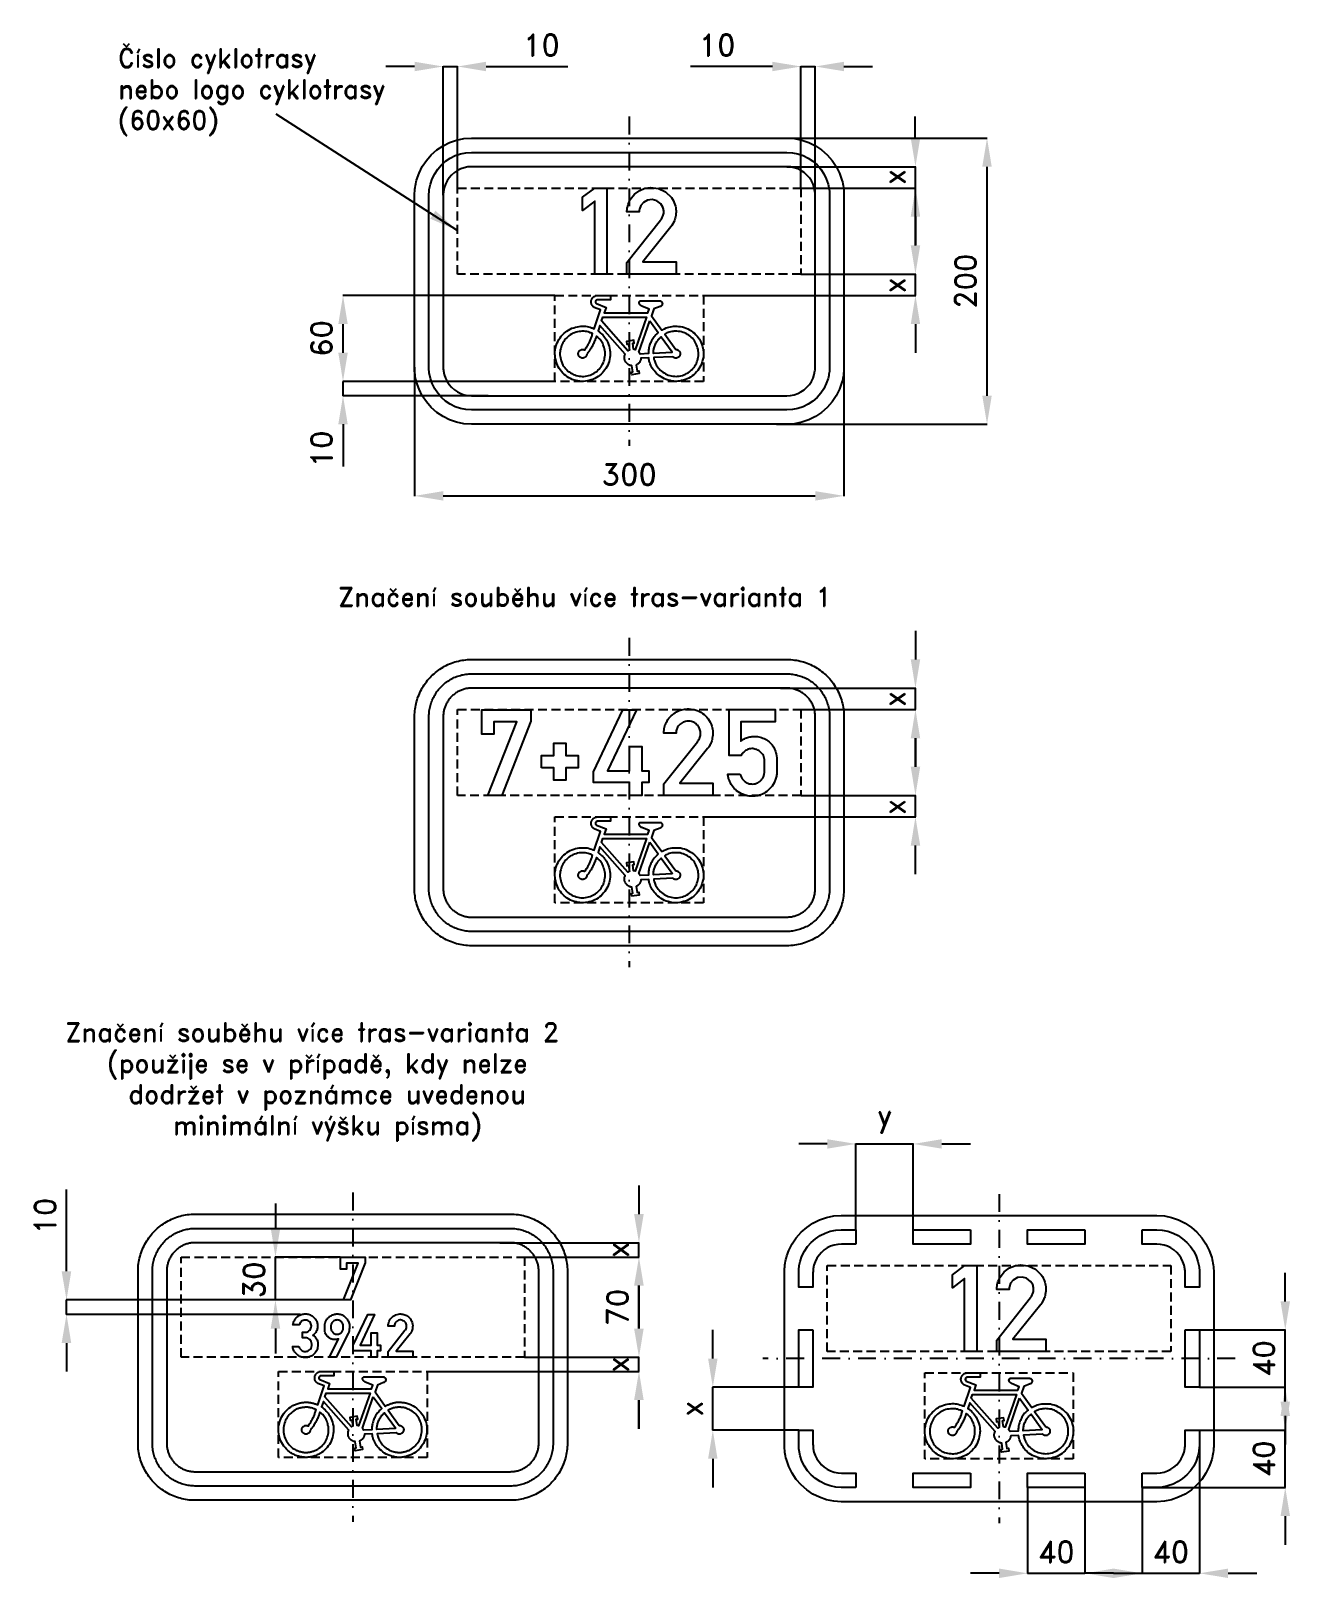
# Model space of a CAD drawing. Header units: millimetres. Extents: x -418 to 462, y -906 to 175.
import ezdxf

# ---------------------------------------------------------------- set-up
doc = ezdxf.new("R2010")
doc.units = ezdxf.units.MM
doc.header["$LTSCALE"] = 5
doc.linetypes.add('ČERCHOVANÁX2', pattern=[2, 1, -0.5, 0, -0.5])
doc.linetypes.add('ČÁRKOVANÁX2', pattern=[1.5, 1, -0.5])
doc.layers.add('Kóty', color=2, linetype='Continuous')
doc.layers.add('Značka', color=7, linetype='Continuous')
doc.styles.get("Standard").update_dxf_attribs({"font": 'romand.shx', "height": 15})
doc.dimstyles.get("Standard").update_dxf_attribs({"dimtxt": 15, "dimasz": 20, "dimexe": 0.18, "dimexo": 0.0625, "dimgap": 7.5, "dimtad": 1, "dimdec": 0, "dimzin": 0, "dimdsep": 46, "dimtxsty": 'Standard', "dimcen": 0.09, "dimadec": 0, "dimazin": 0, "dimtfac": 1, "dimtdec": 0, "dimtofl": 0, "dimtmove": 0, "dimatfit": 3, "dimfxl": 1, "dimtolj": 1, "dimtzin": 0, "dimarcsym": 0})

msp = doc.modelspace()

# ---------------------------------------------------------------- texts
at = {"layer": 'Kóty', "char_height": 13, "attachment_point": 1}
for s, width, insert in [('Číslo cyklotrasy\\Pnebo logo cyklotrasy \\P(60x60)', 196.164, (-357.2, 162.4)), ('Značení souběhu více tras-varianta 1', 400.185, (-203.4, -214)), ('\\pi101.92801;Značení souběhu více tras-varianta 2\\P\\pi131.33278;(použije se v případě, kdy nelze \\P\\pi145.8804;dodržet v poznámce uvedenou \\P\\pi177.1423;minimální výšku písma)', 605.618, (-496, -518.2))]:
    msp.add_mtext_dynamic_manual_height_columns(s, width=width, gutter_width=100, heights=[0], dxfattribs=dict(at, insert=insert))
at = {"layer": 'Kóty', "char_height": 15, "attachment_point": 5, "rotation": 90}
for s, insert in [('\\A1;x', (185, 72.8)), ('\\A1;x', (185, -2.9)), ('\\A1;10', (-215, -117.2)), ('\\A1;x', (185, -291.9)), ('\\A1;x', (185, -367.3)), ('\\A1;x', (-8.2, -676.8)), ('\\A1;30', (-262.2, -697.8)), ('\\A1;x', (-8.2, -756.9)), ('\\A1;40', (443.4, -822.8))]:
    msp.add_mtext(s, dxfattribs=dict(at, insert=insert))

# ---------------------------------------------------------------- blocks, each defined once
blk = doc.blocks.new('*D0')
at = {"layer": 'Defpoints', "color": 0, "transparency": 16777216}
for p in [(-150, -60), (150, -60.3), (150, -150)]:
    blk.add_point(p, dxfattribs=at)
at = {"layer": 'Kóty', "color": 0, "lineweight": -2, "transparency": 16777216}
for p, q in [((-150, -60.1), (-150, -150.2)), ((150, -60.4), (150, -150.2)), ((-130, -150), (130, -150))]:
    blk.add_line(p, q, dxfattribs=at)
at = {"layer": 'Kóty', "color": 0, "transparency": 16777216}
for points in [[(-130, -146.7), (-130, -153.3), (-150, -150)], [(130, -146.7), (130, -153.3), (150, -150)]]:
    blk.add_solid(points, dxfattribs=at)
at = {"layer": 'Kóty', "color": 0, "transparency": 16777216, "insert": (0, -135), "char_height": 15, "attachment_point": 5}
blk.add_mtext('\\A1;300', dxfattribs=at)
blk = doc.blocks.new('*D1')
at = {"layer": 'Defpoints', "color": 0, "transparency": 16777216}
for p in [(-200, -10), (-51.9, -10), (-51.9, -70)]:
    blk.add_point(p, dxfattribs=at)
at = {"layer": 'Kóty', "color": 0, "lineweight": -2, "transparency": 16777216}
for p, q in [((-51.9, -10), (-200.2, -10)), ((-200, -50), (-200, -30)), ((-51.9, -70), (-200.2, -70))]:
    blk.add_line(p, q, dxfattribs=at)
at = {"layer": 'Kóty', "color": 0, "transparency": 16777216}
for points in [[(-203.3, -30), (-196.7, -30), (-200, -10)], [(-203.3, -50), (-196.7, -50), (-200, -70)]]:
    blk.add_solid(points, dxfattribs=at)
at = {"layer": 'Kóty', "color": 0, "transparency": 16777216, "insert": (-215, -40), "char_height": 15, "attachment_point": 5, "rotation": 90}
blk.add_mtext('\\A1;60', dxfattribs=at)
blk = doc.blocks.new('*D2')
at = {"layer": 'Defpoints', "color": 0, "transparency": 16777216}
for p in [(102.8, 100), (250, 100), (102.8, -100)]:
    blk.add_point(p, dxfattribs=at)
at = {"layer": 'Kóty', "color": 0, "lineweight": -2, "transparency": 16777216}
for p, q in [((102.8, 100), (250.2, 100)), ((250, -80), (250, 80)), ((102.8, -100), (250.2, -100))]:
    blk.add_line(p, q, dxfattribs=at)
at = {"layer": 'Kóty', "color": 0, "transparency": 16777216}
for points in [[(246.7, 80), (253.3, 80), (250, 100)], [(246.7, -80), (253.3, -80), (250, -100)]]:
    blk.add_solid(points, dxfattribs=at)
at = {"layer": 'Kóty', "color": 0, "transparency": 16777216, "insert": (235, 0), "char_height": 15, "attachment_point": 5, "rotation": 90}
blk.add_mtext('\\A1;200', dxfattribs=at)
blk = doc.blocks.new('*D3')
at = {"layer": 'Defpoints', "color": 0, "transparency": 16777216}
for p in [(278.4, -842.8), (318.4, -842.8), (318.4, -902.8)]:
    blk.add_point(p, dxfattribs=at)
at = {"layer": 'Kóty', "color": 0, "lineweight": -2, "transparency": 16777216}
for p, q in [((278.4, -842.8), (278.4, -903)), ((318.4, -842.8), (318.4, -903)), ((258.4, -902.8), (238.4, -902.8)), ((338.4, -902.8), (358.4, -902.8))]:
    blk.add_line(p, q, dxfattribs=at)
at = {"layer": 'Kóty', "color": 0, "transparency": 16777216}
for points in [[(258.4, -899.5), (258.4, -906.1), (278.4, -902.8)], [(338.4, -899.5), (338.4, -906.1), (318.4, -902.8)]]:
    blk.add_solid(points, dxfattribs=at)
at = {"layer": 'Kóty', "color": 0, "transparency": 16777216, "insert": (298.4, -887.8), "char_height": 15, "attachment_point": 5}
blk.add_mtext('\\A1;40', dxfattribs=at)
blk = doc.blocks.new('*D4')
at = {"layer": 'Defpoints', "color": 0, "transparency": 16777216}
for p in [(398.4, -732.8), (458.4, -732.8), (398.4, -772.8)]:
    blk.add_point(p, dxfattribs=at)
at = {"layer": 'Kóty', "color": 0, "lineweight": -2, "transparency": 16777216}
for p, q in [((458.4, -712.8), (458.4, -692.8)), ((398.5, -732.8), (458.6, -732.8)), ((398.5, -772.8), (458.6, -772.8)), ((458.4, -792.8), (458.4, -812.8))]:
    blk.add_line(p, q, dxfattribs=at)
at = {"layer": 'Kóty', "color": 0, "transparency": 16777216}
for points in [[(455.1, -712.8), (461.7, -712.8), (458.4, -732.8)], [(455.1, -792.8), (461.7, -792.8), (458.4, -772.8)]]:
    blk.add_solid(points, dxfattribs=at)
at = {"layer": 'Kóty', "color": 0, "transparency": 16777216, "insert": (443.4, -752.8), "char_height": 15, "attachment_point": 5, "rotation": 90}
blk.add_mtext('\\A1;40', dxfattribs=at)
blk = doc.blocks.new('*D5')
at = {"layer": 'Defpoints', "color": 0, "transparency": 16777216}
for p in [(398.5, -802.8), (358.4, -842.8), (398.5, -902.8)]:
    blk.add_point(p, dxfattribs=at)
at = {"layer": 'Kóty', "color": 0, "lineweight": -2, "transparency": 16777216}
for p, q in [((398.5, -802.8), (398.5, -903)), ((358.4, -842.8), (358.4, -903)), ((338.4, -902.8), (318.4, -902.8)), ((418.5, -902.8), (438.5, -902.8))]:
    blk.add_line(p, q, dxfattribs=at)
at = {"layer": 'Kóty', "color": 0, "transparency": 16777216}
for points in [[(338.4, -899.5), (338.4, -906.1), (358.4, -902.8)], [(418.5, -899.5), (418.5, -906.1), (398.5, -902.8)]]:
    blk.add_solid(points, dxfattribs=at)
at = {"layer": 'Kóty', "color": 0, "transparency": 16777216, "insert": (378.4, -887.8), "char_height": 15, "attachment_point": 5}
blk.add_mtext('\\A1;40', dxfattribs=at)
blk = doc.blocks.new('*D6')
at = {"layer": 'Defpoints', "color": 0, "transparency": 16777216}
for p in [(58.4, -772.8), (118.4, -772.8), (118.4, -802.8)]:
    blk.add_point(p, dxfattribs=at)
at = {"layer": 'Kóty', "color": 0, "lineweight": -2, "transparency": 16777216}
for p, q in [((58.4, -752.8), (58.4, -732.8)), ((118.4, -772.8), (58.2, -772.8)), ((118.4, -802.8), (58.2, -802.8)), ((58.4, -822.8), (58.4, -842.8))]:
    blk.add_line(p, q, dxfattribs=at)
at = {"layer": 'Kóty', "color": 0, "transparency": 16777216}
for points in [[(55.1, -752.8), (61.7, -752.8), (58.4, -772.8)], [(55.1, -822.8), (61.7, -822.8), (58.4, -802.8)]]:
    blk.add_solid(points, dxfattribs=at)
at = {"layer": 'Kóty', "color": 0, "transparency": 16777216, "insert": (43.4, -787.8), "char_height": 15, "attachment_point": 5, "rotation": 90}
blk.add_mtext('\\A1;x', dxfattribs=at)
blk = doc.blocks.new('*D7')
at = {"layer": 'Defpoints', "color": 0, "transparency": 16777216}
for p in [(198.4, -602.8), (158.4, -662.8), (198.4, -662.8)]:
    blk.add_point(p, dxfattribs=at)
at = {"layer": 'Kóty', "color": 0, "lineweight": -2, "transparency": 16777216}
for p, q in [((138.4, -602.8), (118.4, -602.8)), ((158.4, -662.7), (158.4, -602.6)), ((198.4, -662.7), (198.4, -602.6)), ((218.4, -602.8), (238.4, -602.8))]:
    blk.add_line(p, q, dxfattribs=at)
at = {"layer": 'Kóty', "color": 0, "transparency": 16777216}
for points in [[(138.4, -599.5), (138.4, -606.1), (158.4, -602.8)], [(218.4, -599.5), (218.4, -606.1), (198.4, -602.8)]]:
    blk.add_solid(points, dxfattribs=at)
at = {"layer": 'Kóty', "color": 0, "transparency": 16777216, "insert": (178.4, -585.3), "char_height": 15, "attachment_point": 5}
blk.add_mtext('\\A1;y', dxfattribs=at)
blk = doc.blocks.new('*D8')
at = {"layer": 'Defpoints', "color": 0, "transparency": 16777216}
for p in [(-120, 150), (-120, 65), (-130, 60)]:
    blk.add_point(p, dxfattribs=at)
at = {"layer": 'Kóty', "color": 0, "lineweight": -2, "transparency": 16777216}
for p, q in [((-150, 150), (-170, 150)), ((-130, 60.1), (-130, 150.2)), ((-120, 65.1), (-120, 150.2)), ((-100, 150), (-42.9, 150))]:
    blk.add_line(p, q, dxfattribs=at)
at = {"layer": 'Kóty', "color": 0, "transparency": 16777216}
for points in [[(-150, 153.3), (-150, 146.7), (-130, 150)], [(-100, 153.3), (-100, 146.7), (-120, 150)]]:
    blk.add_solid(points, dxfattribs=at)
at = {"layer": 'Kóty', "color": 0, "transparency": 16777216, "insert": (-61.4, 165), "char_height": 15, "attachment_point": 5}
blk.add_mtext('\\A1;10', dxfattribs=at)
blk = doc.blocks.new('*D9')
at = {"layer": 'Defpoints', "color": 0, "transparency": 16777216}
for p in [(120, 150), (120, 65), (130, 60)]:
    blk.add_point(p, dxfattribs=at)
at = {"layer": 'Kóty', "color": 0, "lineweight": -2, "transparency": 16777216}
for p, q in [((100, 150), (42.9, 150)), ((120, 65.1), (120, 150.2)), ((130, 60.1), (130, 150.2)), ((150, 150), (170, 150))]:
    blk.add_line(p, q, dxfattribs=at)
at = {"layer": 'Kóty', "color": 0, "transparency": 16777216}
for points in [[(100, 153.3), (100, 146.7), (120, 150)], [(150, 153.3), (150, 146.7), (130, 150)]]:
    blk.add_solid(points, dxfattribs=at)
at = {"layer": 'Kóty', "color": 0, "transparency": 16777216, "insert": (61.4, 165), "char_height": 15, "attachment_point": 5}
blk.add_mtext('\\A1;10', dxfattribs=at)
blk = doc.blocks.new('*D11')
at = {"layer": 'Defpoints', "color": 0, "transparency": 16777216}
for p in [(-393.2, -711.8), (-199.6, -711.8), (-229.6, -721.9)]:
    blk.add_point(p, dxfattribs=at)
at = {"layer": 'Kóty', "color": 0, "lineweight": -2, "transparency": 16777216}
for p, q in [((-393.2, -691.8), (-393.2, -634.7)), ((-199.7, -711.8), (-393.4, -711.8)), ((-229.6, -721.9), (-393.4, -721.9)), ((-393.2, -741.9), (-393.2, -761.9))]:
    blk.add_line(p, q, dxfattribs=at)
at = {"layer": 'Kóty', "color": 0, "transparency": 16777216}
for points in [[(-396.6, -691.8), (-389.9, -691.8), (-393.2, -711.8)], [(-396.6, -741.9), (-389.9, -741.9), (-393.2, -721.9)]]:
    blk.add_solid(points, dxfattribs=at)
at = {"layer": 'Kóty', "color": 0, "transparency": 16777216, "insert": (-408.2, -653.2), "char_height": 15, "attachment_point": 5, "rotation": 90}
blk.add_mtext('\\A1;10', dxfattribs=at)
blk = doc.blocks.new('*D12')
at = {"layer": 'Defpoints', "color": 0, "transparency": 16777216}
for p in [(-73.2, -681.8), (6.8, -681.8), (-73.2, -751.8)]:
    blk.add_point(p, dxfattribs=at)
at = {"layer": 'Kóty', "color": 0, "lineweight": -2, "transparency": 16777216}
for p, q in [((-73.1, -681.8), (7, -681.8)), ((6.8, -731.8), (6.8, -701.8)), ((-73.2, -751.8), (7, -751.8))]:
    blk.add_line(p, q, dxfattribs=at)
at = {"layer": 'Kóty', "color": 0, "transparency": 16777216}
for points in [[(3.4, -701.8), (10.1, -701.8), (6.8, -681.8)], [(3.4, -731.8), (10.1, -731.8), (6.8, -751.8)]]:
    blk.add_solid(points, dxfattribs=at)
at = {"layer": 'Kóty', "color": 0, "transparency": 16777216, "insert": (-8.2, -716.8), "char_height": 15, "attachment_point": 5, "rotation": 90}
blk.add_mtext('\\A1;70', dxfattribs=at)

# ---------------------------------------------------------------- dimensions: what is measured, and where the dimension line sits
at = {"layer": 'Kóty'}
for base, p1, p2, picture, middle in [((-120, 150), (-130, 60), (-120, 65), '*D8', (-61.4, 165)), ((120, 150), (130, 60), (120, 65), '*D9', (61.4, 165)), ((150, -150), (-150, -60), (150, -60.3), '*D0', (0, -135)), ((398.5, -902.8), (358.4, -842.8), (398.5, -802.8), '*D5', (378.4, -887.8)), ((318.4, -902.8), (278.4, -842.8), (318.4, -842.8), '*D3', (298.4, -887.8))]:
    dim = msp.add_linear_dim(base=base, p1=p1, p2=p2, dimstyle='Standard', dxfattribs=at)
    dim.commit()
    dim.dimension.update_dxf_attribs({"geometry": picture, "text_midpoint": middle})
for base, p1, p2, picture, middle in [((250, 100), (102.8, -100), (102.8, 100), '*D2', (235, 0)), ((-200, -10), (-51.9, -70), (-51.9, -10), '*D1', (-215, -40)), ((-393.2, -711.8), (-229.6, -721.9), (-199.6, -711.8), '*D11', (-408.2, -653.2)), ((6.8, -681.8), (-73.2, -751.8), (-73.2, -681.8), '*D12', (-8.2, -716.8)), ((458.4, -732.8), (398.4, -772.8), (398.4, -732.8), '*D4', (443.4, -752.8))]:
    dim = msp.add_linear_dim(base=base, p1=p1, p2=p2, angle=90, dimstyle='Standard', dxfattribs=at)
    dim.commit()
    dim.dimension.update_dxf_attribs({"geometry": picture, "text_midpoint": middle})
dim = msp.add_linear_dim(base=(198.4, -602.8), p1=(158.4, -662.8), p2=(198.4, -662.8), text='y', dimstyle='Standard', dxfattribs=at)
dim.commit()
dim.dimension.update_dxf_attribs({"geometry": '*D7', "text_midpoint": (178.4, -585.3)})
dim = msp.add_linear_dim(base=(58.4, -772.8), p1=(118.4, -802.8), p2=(118.4, -772.8), angle=90, text='x', dimstyle='Standard', dxfattribs=at)
dim.commit()
dim.dimension.update_dxf_attribs({"geometry": '*D6', "text_midpoint": (43.4, -787.8)})

# ---------------------------------------------------------------- linework, layer by layer
at = {"layer": 'Kóty'}
for p, q in [((110.1, 80), (200.2, 80)), ((200, 25), (200, 80)), ((120.1, 65.1), (200.2, 65.1)), ((200, 45.1), (200, 25.1)), ((120, 5), (200.2, 5)), ((51.9, -10), (200.2, -10)), ((-200, -50), (-200, -30)), ((200, -30), (200, -50)), ((-52, -70), (-200.2, -70)), ((-98.5, -80), (-200.2, -80)), ((-200, -100), (-200, -129.4)), ((200, -244.3), (200, -264.3)), ((105.8, -284.3), (200.2, -284.3)), ((120.1, -299.3), (200.2, -299.3)), ((200, -339.3), (200, -319.3)), ((200, -319.3), (200, -339.3)), ((120.1, -359.3), (200.2, -359.3)), ((51.9, -374.3), (200.2, -374.3)), ((200, -414.3), (200, -394.3)), ((6.8, -631.8), (6.8, -651.8)), ((6.8, -631.8), (6.8, -651.8)), ((-247.2, -644.5), (-247.2, -661.8)), ((-90.4, -671.8), (7, -671.8)), ((-201.9, -681.9), (-247.4, -681.9)), ((-73.2, -681.8), (7, -681.8)), ((6.8, -701.8), (6.8, -721.8)), ((-199.7, -711.8), (-247.4, -711.8)), ((6.8, -711.8), (6.8, -731.8)), ((-247.2, -731.8), (-247.2, -749.2)), ((458.4, -782.8), (458.4, -732.8)), ((-73.2, -751.8), (7, -751.8)), ((-141.3, -761.8), (7, -761.8)), ((6.8, -801.8), (6.8, -781.8)), ((6.8, -781.8), (6.8, -801.8)), ((398.5, -802.8), (458.6, -802.8)), ((358.5, -842.8), (458.6, -842.8)), ((458.4, -862.8), (458.4, -882.8))]:
    msp.add_line(p, q, dxfattribs=at)
for points in [[(-130, 150), (-120, 150)], [(120, 150), (130, 150)], [(-120.4, 35.6), (-246.7, 116.6)], [(199.8, 100), (199.8, 115)], [(200, -10), (200, 5)], [(-200, -80), (-200, -70)], [(200, -299.3), (200, -284.3)], [(200, -374.3), (200, -359.3)], [(158.4, -602.8), (198.4, -602.8)], [(6.8, -681.8), (6.8, -671.8)], [(-247.2, -711.8), (-247.2, -681.9)], [(-393.2, -721.9), (-393.2, -711.8)], [(6.8, -761.8), (6.8, -751.8)], [(58.4, -802.8), (58.4, -772.8)], [(458.4, -842.8), (458.4, -802.8)], [(278.4, -902.8), (318.4, -902.8)], [(358.4, -902.8), (398.5, -902.8)]]:
    msp.add_lwpolyline(points, dxfattribs=at)
for points in [[(196.7, 100), (203.3, 100), (200, 80)], [(196.7, 45.1), (203.3, 45.1), (200, 65.1)], [(-135.4, 49.2), (-139, 43.6), (-120.4, 35.6)], [(196.7, 25), (203.3, 25), (200, 5)], [(196.7, -30), (203.3, -30), (200, -10)], [(-203.3, -50), (-196.7, -50), (-200, -70)], [(-203.3, -100), (-196.7, -100), (-200, -80)], [(196.7, -264.3), (203.3, -264.3), (200, -284.3)], [(196.7, -319.3), (203.3, -319.3), (200, -299.3)], [(196.7, -339.3), (203.3, -339.3), (200, -359.3)], [(196.7, -394.3), (203.3, -394.3), (200, -374.3)], [(3.4, -651.8), (10.1, -651.8), (6.8, -671.8)], [(-250.5, -661.9), (-243.9, -661.9), (-247.2, -681.9)], [(3.4, -701.8), (10.1, -701.8), (6.8, -681.8)], [(-250.5, -731.8), (-243.9, -731.8), (-247.2, -711.8)], [(3.4, -731.8), (10.1, -731.8), (6.8, -751.8)], [(3.4, -781.8), (10.1, -781.8), (6.8, -761.8)], [(455.1, -782.8), (461.7, -782.8), (458.4, -802.8)], [(455.1, -862.8), (461.7, -862.8), (458.4, -842.8)]]:
    msp.add_solid(points, dxfattribs=at)
at = {"layer": 'Značka', "color": 6, "linetype": 'ČERCHOVANÁX2', "lineweight": 25, "ltscale": 2.5}
for p, q in [((0, 115), (0, -115)), ((0, -249.3), (0, -479.3)), ((-193.2, -636.8), (-193.2, -866.8)), ((258.4, -637.8), (258.4, -867.8)), ((423.4, -752.8), (93.4, -752.8))]:
    msp.add_line(p, q, dxfattribs=at)
at = {"layer": 'Značka', "color": 5}
for points in [[(-110, -100), (-110.2, -100), (-110.3, -100), (-115.5, -99.6), (-120.6, -98.6), (-125.5, -96.9), (-130.1, -94.6), (-134.4, -91.7), (-138.3, -88.3), (-141.7, -84.4), (-144.6, -80.1), (-146.9, -75.5), (-148.6, -70.6, -0.034157), (-149.7, -65.5, -0.036746), (-150, -60.3), (-150, -60.2), (-150, -60), (-150, 60), (-150, 60.2), (-150, 60.3, -0.032179), (-149.6, 65.5, -0.035458), (-148.6, 70.6), (-146.9, 75.5), (-144.6, 80.1), (-141.7, 84.4), (-138.3, 88.3), (-134.4, 91.7), (-130.1, 94.6), (-125.5, 96.9), (-120.6, 98.6), (-115.5, 99.6), (-110.3, 100), (-110.2, 100), (-110, 100), (110, 100), (110.2, 100), (110.3, 100), (115.5, 99.6), (120.6, 98.6), (125.5, 96.9), (130.1, 94.6), (134.4, 91.7), (138.3, 88.3), (141.7, 84.4), (144.6, 80.1), (146.9, 75.5), (148.6, 70.6, -0.034162), (149.7, 65.5, -0.036746), (150, 60.3), (150, 60.2), (150, 60), (150, -60), (150, -60.2), (150, -60.3, -0.032185), (149.6, -65.5, -0.035458), (148.6, -70.6), (146.9, -75.5), (144.6, -80.1), (141.7, -84.4), (138.3, -88.3), (134.4, -91.7), (130.1, -94.6), (125.5, -96.9), (120.6, -98.6), (115.5, -99.6), (110.3, -100), (110.2, -100), (110, -100), (-110, -100)], [(-110, -90), (-110.1, -90), (-110.2, -90), (-114.1, -89.7), (-117.9, -88.9), (-121.6, -87.7), (-125.1, -85.9), (-128.3, -83.8), (-131.2, -81.2), (-133.8, -78.3), (-135.9, -75.1), (-137.7, -71.6), (-138.9, -67.9), (-139.7, -64.1, -0.036748), (-140, -60.2), (-140, -60.1), (-140, -60), (-140, 60), (-140, 60.1), (-140, 60.2, -0.032178), (-139.7, 64.1, -0.035473), (-138.9, 67.9), (-137.7, 71.6), (-135.9, 75.1), (-133.8, 78.3), (-131.2, 81.2), (-128.3, 83.8), (-125.1, 85.9), (-121.6, 87.7), (-117.9, 88.9), (-114.1, 89.7), (-110.2, 90), (-110.1, 90), (-110, 90), (110, 90), (110.1, 90), (110.2, 90), (114.1, 89.7), (117.9, 88.9), (121.6, 87.7), (125.1, 85.9), (128.3, 83.8), (131.2, 81.2), (133.8, 78.3), (135.9, 75.1), (137.7, 71.6), (138.9, 67.9), (139.7, 64.1, -0.036756), (140, 60.2), (140, 60.1), (140, 60), (140, -60), (140, -60.1), (140, -60.2, -0.032178), (139.7, -64.1, -0.035481), (138.9, -67.9), (137.7, -71.6), (135.9, -75.1), (133.8, -78.3), (131.2, -81.2), (128.3, -83.8), (125.1, -85.9), (121.6, -87.7), (117.9, -88.9), (114.1, -89.7), (110.2, -90), (110.1, -90), (110, -90), (-110, -90)], [(-110, -80), (110, -80), (110.1, -80), (110.2, -80), (112.7, -79.8), (115.3, -79.3), (117.7, -78.5), (120, -77.3), (122.2, -75.9), (124.1, -74.1), (125.9, -72.2), (127.3, -70.1), (128.5, -67.7), (129.3, -65.3), (129.8, -62.7, 0.036731), (130, -60.2), (130, -60.1), (130, -60), (130, 60), (130, 60.1), (130, 60.2, 0.032172), (129.8, 62.7), (129.3, 65.3), (128.5, 67.7), (127.3, 70.1), (125.9, 72.2), (124.1, 74.1), (122.2, 75.9), (120, 77.3), (117.7, 78.4), (115.3, 79.3), (112.7, 79.8), (110.2, 80), (110.1, 80), (110, 80), (-110, 80), (-110.1, 80), (-110.2, 80), (-112.7, 79.8), (-115.3, 79.3), (-117.7, 78.5), (-120, 77.3), (-122.2, 75.9), (-124.1, 74.1), (-125.9, 72.2), (-127.3, 70.1), (-128.5, 67.7), (-129.3, 65.3), (-129.8, 62.7, 0.036731), (-130, 60.2), (-130, 60.1), (-130, 60), (-130, -60), (-130, -60.1), (-130, -60.2, 0.032172), (-129.8, -62.7), (-129.3, -65.3), (-128.5, -67.7), (-127.3, -70.1), (-125.9, -72.2), (-124.1, -74.1), (-122.2, -75.9), (-120, -77.3), (-117.7, -78.4), (-115.3, -79.3), (-112.7, -79.8), (-110.2, -80), (-110.1, -80), (-110, -80)], [(-1.6, 5), (-1.6, 13), (21.9, 42.6), (22.2, 43), (22.5, 43.4), (23.8, 46.1, 0.094393), (24.1, 49.1, 0.092216), (23.5, 51.7), (22, 54), (19.3, 56.1), (16.1, 57), (12.8, 56.5), (9.9, 54.9), (8.1, 52.8), (7.2, 50.3), (7, 49.3), (6.9, 48.4), (-1.6, 48.4), (-1.6, 49.2), (-1.5, 50, -0.059381), (-0.8, 53.6), (0.7, 57), (3.6, 60.7), (7.3, 63.4), (11, 64.9), (14.9, 65.5), (20.4, 64.8), (25.4, 62.4), (29.5, 58.5, -0.087819), (31.9, 53.5, -0.068518), (32.7, 49.2, -0.062444), (32.3, 44.9, -0.050763), (31.4, 41.7), (29.8, 38.8), (29.4, 38.3), (29.1, 37.9), (9.6, 13.6), (32.7, 13.6), (32.7, 5), (-1.6, 5)], [(21.5, -13.8), (21.6, -13.8), (21.7, -13.8), (21.7, -13.8), (21.7, -13.8), (21.8, -13.8), (21.9, -13.9), (21.9, -13.9), (22, -13.9), (22.1, -14), (22.2, -14), (22.3, -14.1), (22.4, -14.1), (22.4, -14.2), (22.5, -14.3), (22.6, -14.4), (22.7, -14.4), (22.8, -14.6), (22.8, -14.6), (22.9, -14.8), (23, -14.9), (23, -15), (23, -15.1), (23.1, -15.2), (23.1, -15.3), (23.1, -15.4), (23.2, -15.5), (23.2, -15.7, -0.014853), (23.2, -15.8), (23.1, -15.9), (23.1, -16.1), (23.1, -16.3), (23, -16.4), (23, -16.6), (22.9, -16.7), (22.8, -16.9), (22.7, -17), (22.6, -17.1), (22.5, -17.2), (22.4, -17.3), (22.3, -17.4), (22.2, -17.4), (22.1, -17.5), (22, -17.6), (22, -17.6), (21.9, -17.6), (21.9, -17.6), (21.8, -17.7), (21.7, -17.8), (17.2, -19.4), (15.6, -24.2), (22.8, -34.2), (22.8, -34.1), (22.8, -34.1), (23, -34), (23.2, -33.9), (23.5, -33.8), (23.7, -33.7), (24, -33.5), (24.2, -33.4), (24.4, -33.3), (24.7, -33.2), (25.7, -32.7), (26.7, -32.4), (27.7, -32.1), (28.8, -31.8), (29.9, -31.6), (31, -31.5), (32.1, -31.5), (33.2, -31.5), (34.5, -31.6), (35.9, -31.7), (37.2, -32), (38.5, -32.4), (39.8, -32.8), (41, -33.4), (42.2, -34.1), (43.4, -34.8), (44.5, -35.6), (45.5, -36.4), (46.5, -37.4), (47.4, -38.4), (48.3, -39.5), (49, -40.6), (49.7, -41.8), (50.2, -43.1), (50.8, -44.3), (51.2, -45.6), (51.5, -46.9), (51.7, -48.3), (51.8, -49.7, -0.020872), (51.9, -51), (51.8, -52.4), (51.6, -53.7), (51.3, -55.1), (51, -56.4), (50.6, -57.7), (50, -58.9), (49.4, -60.1), (48.7, -61.3), (47.9, -62.4), (47, -63.4), (46.1, -64.4), (45.1, -65.4), (44, -66.2), (42.9, -67), (41.7, -67.7), (40.5, -68.3), (39.2, -68.8), (37.9, -69.2), (36.6, -69.5), (35.3, -69.8), (33.9, -69.9), (32.5, -70), (31.2, -69.9), (29.8, -69.8), (28.5, -69.5), (27.2, -69.2), (25.9, -68.8), (24.6, -68.2), (23.4, -67.6), (22.2, -66.9), (21.1, -66.2), (20, -65.3), (19, -64.4), (18.1, -63.4), (17.4, -62.5), (16.7, -61.7), (16.1, -60.8), (15.6, -59.8), (15.1, -58.8), (14.7, -57.8), (14.3, -56.8), (14, -55.8), (14, -55.5), (13.9, -55.2), (13.9, -55), (13.8, -54.8), (13.8, -54.8), (13.8, -54.7), (13.6, -53.6), (8.2, -53.9), (8.1, -54.2), (8.1, -54.5), (8.1, -54.6), (8, -54.6), (8, -54.9), (7.9, -55.1), (7.8, -55.4), (7.7, -55.6), (7.6, -55.9), (7.4, -56.2), (7.3, -56.4), (7.1, -56.7), (6.9, -56.9), (6.7, -57.2), (6.5, -57.4), (6.3, -57.6), (6.1, -57.8), (5.9, -58), (5.7, -58.1), (5.4, -58.3), (5.4, -58.3), (5.3, -58.3), (5.1, -58.5), (4.8, -58.6), (5.5, -62.8), (6.6, -62.6), (6.9, -64.6), (1.7, -65.4), (1.4, -63.5), (2.5, -63.3), (1.8, -59.1), (1.6, -59), (1.3, -59), (1.3, -59), (1.2, -59), (1, -58.9), (0.8, -58.9), (0.5, -58.8), (0.3, -58.7), (0, -58.6), (-0.2, -58.4), (-0.5, -58.3), (-0.7, -58.2), (-1, -58), (-1.2, -57.8), (-1.5, -57.6), (-1.7, -57.3), (-2, -57.1), (-2.2, -56.8), (-2.4, -56.5), (-2.5, -56.2), (-2.7, -55.9), (-2.8, -55.6), (-3, -55.3), (-3.1, -55), (-3.2, -54.6), (-3.2, -54.3), (-3.3, -54), (-3.3, -53.6), (-3.3, -53.4), (-3.3, -53.1), (-3.3, -52.8), (-3.3, -52.6), (-3.2, -52.3), (-3.2, -52), (-3.1, -51.8), (-3, -51.6), (-3, -51.6), (-3, -51.5), (-2.9, -51.2), (-2.8, -51), (-20.5, -31), (-21.8, -34.8), (-20.9, -35.5), (-20.9, -35.5), (-20.8, -35.5), (-20.7, -35.7), (-20.5, -35.8), (-20.3, -36), (-20.1, -36.1), (-19.3, -36.8), (-18.5, -37.6), (-17.8, -38.4), (-17.2, -39.2), (-16.5, -40.1), (-16, -41), (-15.5, -42), (-15, -42.9), (-14.5, -44.2), (-14.1, -45.5), (-13.8, -46.8), (-13.5, -48.1), (-13.4, -49.4), (-13.3, -50.8, -0.019389), (-13.4, -52.1), (-13.6, -53.4), (-13.8, -54.7), (-14.1, -56.1), (-14.5, -57.3), (-15, -58.6), (-15.6, -59.8), (-16.3, -60.9), (-17, -62), (-17.9, -63.1), (-18.8, -64.1), (-19.7, -65), (-20.7, -65.9), (-21.8, -66.7), (-22.9, -67.4), (-24.1, -68), (-25.4, -68.6), (-26.6, -69), (-27.9, -69.4), (-29.2, -69.7), (-30.5, -69.9), (-31.9, -70), (-33.2, -70), (-34.6, -69.9), (-35.9, -69.7), (-37.2, -69.4), (-38.5, -69.1), (-39.8, -68.6), (-41, -68.1), (-42.2, -67.5), (-43.3, -66.8), (-44.4, -66), (-45.4, -65.1), (-46.4, -64.2), (-47.3, -63.2), (-48.1, -62.1), (-48.9, -61.1), (-49.6, -59.9), (-50.2, -58.7), (-50.7, -57.4), (-51.1, -56.2), (-51.4, -54.9), (-51.7, -53.6), (-51.8, -52.2), (-51.9, -50.9, -0.018666), (-51.9, -49.6), (-51.7, -48.2), (-51.5, -46.9), (-51.2, -45.6), (-50.8, -44.3), (-50.3, -43.1), (-49.7, -41.9), (-49.1, -40.7), (-48.3, -39.6), (-47.5, -38.5), (-46.6, -37.5), (-45.7, -36.6), (-44.6, -35.7), (-43.6, -34.9), (-42.5, -34.2), (-41.3, -33.5), (-40.1, -32.9), (-38.8, -32.5), (-37.5, -32.1), (-36.2, -31.8), (-34.9, -31.6), (-33.8, -31.5), (-32.7, -31.4), (-31.7, -31.5), (-30.6, -31.5), (-29.5, -31.7), (-28.5, -31.9), (-27.4, -32.2), (-26.4, -32.5), (-26.2, -32.6), (-25.9, -32.7), (-25.7, -32.8), (-25.5, -32.9), (-25.5, -32.9), (-25.4, -32.9), (-24.4, -33.3), (-20, -20.1), (-24.5, -18.3), (-24.7, -18.1), (-24.8, -18), (-24.9, -18), (-24.9, -18), (-25.1, -17.9), (-25.2, -17.7), (-25.3, -17.6), (-25.5, -17.4), (-25.6, -17.2), (-25.8, -17.1), (-25.9, -16.9), (-26, -16.7), (-26.1, -16.5), (-26.3, -16.2), (-26.4, -15.9), (-26.4, -15.7), (-26.5, -15.4), (-26.5, -15.1), (-26.6, -14.9), (-26.6, -14.6), (-26.6, -14.3), (-26.6, -14), (-26.5, -13.8), (-26.5, -13.5), (-26.4, -13.2), (-26.3, -13), (-26.2, -12.7), (-26.1, -12.5), (-26, -12.2), (-25.8, -12), (-25.7, -11.8), (-25.5, -11.5), (-25.3, -11.3), (-25.1, -11.1), (-24.9, -11), (-24.7, -10.8), (-24.5, -10.7), (-24.3, -10.6), (-24.1, -10.4), (-23.9, -10.4), (-23.7, -10.3), (-23.5, -10.2), (-23.3, -10.1), (-23.1, -10.1), (-23, -10.1), (-23, -10.1), (-22.9, -10.1), (-22.9, -10), (-22.9, -10), (-22.9, -10), (-22.7, -10), (-13.1, -10), (-13.1, -13), (-22.2, -13), (-22.3, -13), (-22.4, -13), (-22.4, -13), (-22.4, -13), (-22.5, -13), (-22.5, -13.1), (-22.6, -13.1), (-22.7, -13.1), (-22.7, -13.1), (-22.8, -13.2), (-22.8, -13.2), (-22.9, -13.2), (-23, -13.3), (-23.1, -13.3), (-23.1, -13.4), (-23.2, -13.5), (-23.2, -13.5), (-23.3, -13.6), (-23.3, -13.7), (-23.4, -13.8), (-23.4, -13.8), (-23.5, -13.9), (-23.5, -14), (-23.5, -14.1), (-23.5, -14.2), (-23.6, -14.3), (-23.6, -14.4), (-23.6, -14.4), (-23.6, -14.5), (-23.6, -14.6), (-23.6, -14.7), (-23.5, -14.8), (-23.5, -14.9), (-23.5, -15), (-23.4, -15.1), (-23.4, -15.1), (-23.4, -15.2), (-23.3, -15.3), (-23.3, -15.3), (-23.3, -15.4), (-23.2, -15.4), (-23.2, -15.5), (-23.1, -15.5), (-23.1, -15.6), (-23.1, -15.6), (-23.1, -15.6), (-23, -15.6), (-22.9, -15.7), (-16.2, -18.4), (-17.5, -22.1), (13.1, -22.1), (14, -19.6), (8.7, -17.4), (8.6, -17.3), (8.5, -17.3), (8.5, -17.2), (8.4, -17.2), (8.3, -17.2), (8.2, -17.1), (8.1, -17.1), (8, -17), (7.9, -16.9), (7.8, -16.8), (7.7, -16.7), (7.6, -16.6), (7.5, -16.5), (7.4, -16.3), (7.3, -16.2), (7.2, -16.1), (7.1, -15.9), (7.1, -15.8), (7, -15.6), (7, -15.4), (6.9, -15.3), (6.9, -15.2), (6.9, -15.1), (6.9, -15.1), (6.9, -15), (6.9, -14.9), (6.9, -14.8), (6.9, -14.7), (7, -14.6), (7, -14.5), (7, -14.4), (7.1, -14.4), (7.1, -14.3), (7.2, -14.2), (7.3, -14.1), (7.3, -14.1), (7.4, -14), (7.4, -14), (7.5, -13.9), (7.6, -13.9), (7.6, -13.9), (7.7, -13.8), (7.8, -13.8), (7.8, -13.8), (7.9, -13.8), (7.9, -13.8), (7.9, -13.8), (7.9, -13.8), (7.9, -13.8), (8, -13.8), (8, -13.8), (8, -13.8), (21.5, -13.8)], [(-29.6, -51), (-29.7, -51.2), (-29.7, -51.4), (-29.7, -51.4), (-29.7, -51.4), (-29.7, -51.6), (-29.8, -51.7), (-29.8, -51.9), (-29.9, -52), (-30, -52.2), (-30.1, -52.3), (-30.2, -52.4), (-30.3, -52.6), (-30.4, -52.8), (-30.6, -52.9), (-30.7, -53.1), (-30.9, -53.2), (-31.1, -53.3), (-31.3, -53.4), (-31.5, -53.5), (-31.7, -53.6), (-31.9, -53.6), (-32.1, -53.7), (-32.3, -53.7), (-32.5, -53.7), (-32.7, -53.7), (-32.9, -53.7), (-33.1, -53.7), (-33.3, -53.6), (-33.5, -53.6), (-33.7, -53.5), (-33.9, -53.4), (-34.1, -53.3), (-34.3, -53.2), (-34.5, -53.1), (-34.6, -52.9), (-34.8, -52.8), (-34.9, -52.6), (-35.1, -52.4), (-35.2, -52.3), (-35.3, -52.1), (-35.4, -51.9), (-35.5, -51.7), (-35.5, -51.5), (-35.6, -51.3), (-35.6, -51.1), (-35.6, -50.9), (-35.6, -50.6), (-35.6, -50.4), (-35.6, -50.2), (-35.5, -50), (-35.5, -49.8), (-35.4, -49.6), (-35.3, -49.4), (-35.2, -49.2), (-35.1, -49), (-35, -48.9), (-34.9, -48.7), (-34.7, -48.6), (-34.5, -48.4), (-34.4, -48.3), (-34.2, -48.2), (-34, -48.1), (-33.8, -48), (-33.6, -47.9), (-33.4, -47.8), (-33.2, -47.8), (-33, -47.7), (-32.8, -47.7), (-32.6, -47.7), (-32.5, -47.7), (-32.3, -47.7), (-32.1, -47.8), (-31.9, -47.8), (-31.8, -47.8), (-31.7, -47.9), (-31.5, -47.9), (-31.5, -47.9), (-31.5, -47.9), (-31.3, -48), (-31.2, -48.1), (-30.8, -47.6), (-30.4, -47.1), (-30.3, -46.9), (-30.3, -46.8), (-30, -46.4), (-29.7, -46), (-29.4, -45.4), (-29, -44.9), (-28.7, -44.3), (-28.4, -43.8), (-28.1, -43.2), (-27.8, -42.6), (-27.6, -42.1), (-27.3, -41.5), (-27, -40.9), (-26.8, -40.3), (-26.6, -39.7), (-26.3, -39.1), (-26.2, -38.6), (-26, -38.1), (-26, -38), (-25.9, -37.9), (-25.8, -37.3), (-25.6, -36.6), (-26.4, -36.3), (-26.4, -36.3), (-26.5, -36.2), (-26.6, -36.2), (-26.8, -36.1), (-27, -36), (-27.2, -36), (-28, -35.7), (-28.8, -35.4), (-29.7, -35.2), (-30.5, -35.1), (-31.4, -35), (-32.3, -35), (-33.2, -35), (-34, -35.1), (-35.1, -35.2), (-36.2, -35.4), (-37.2, -35.6), (-38.3, -36), (-39.3, -36.4), (-40.2, -36.9), (-41.2, -37.5), (-42.1, -38.1), (-42.9, -38.8), (-43.7, -39.5), (-44.5, -40.3), (-45.2, -41.2), (-45.8, -42.1), (-46.4, -43), (-46.8, -44), (-47.3, -45), (-47.6, -46), (-47.9, -47), (-48.2, -48.1), (-48.3, -49.2), (-48.4, -50.3, 0.020344), (-48.4, -51.4), (-48.3, -52.4), (-48.1, -53.5), (-47.9, -54.6), (-47.6, -55.6), (-47.2, -56.7), (-46.8, -57.6), (-46.3, -58.6), (-45.7, -59.5), (-45, -60.4), (-44.3, -61.2), (-43.6, -62), (-42.8, -62.8), (-41.9, -63.4), (-41, -64.1), (-40.1, -64.6), (-39.1, -65.1), (-38.1, -65.5), (-37.1, -65.8), (-36, -66.1), (-34.9, -66.3), (-33.9, -66.4), (-32.8, -66.5), (-31.7, -66.5), (-30.6, -66.4), (-29.5, -66.2), (-28.5, -65.9), (-27.4, -65.6), (-26.4, -65.2), (-25.4, -64.8), (-24.5, -64.2), (-23.6, -63.6), (-22.7, -63), (-21.9, -62.2), (-21.1, -61.5), (-20.4, -60.6), (-19.7, -59.8), (-19.1, -58.9), (-18.6, -57.9), (-18.1, -56.9), (-17.7, -55.9), (-17.4, -54.9), (-17.2, -53.8), (-17, -52.7), (-16.9, -51.7), (-16.9, -50.6), (-16.9, -49.5), (-17, -48.4), (-17.2, -47.3), (-17.5, -46.3), (-17.9, -45.2), (-18.2, -44.4), (-18.5, -43.6), (-18.9, -42.9), (-19.4, -42.1), (-19.9, -41.4), (-20.4, -40.7), (-21, -40.1), (-21.6, -39.5), (-21.8, -39.3), (-22, -39.2), (-22.1, -39), (-22.2, -38.9), (-22.2, -38.9), (-22.3, -38.9), (-22.9, -38.3), (-23.2, -39), (-23.4, -39.7), (-23.4, -39.8), (-23.5, -40), (-23.7, -40.5), (-23.9, -41.1), (-24.1, -41.7), (-24.4, -42.4), (-24.7, -43.1), (-25, -43.7), (-25.4, -44.4), (-25.7, -45), (-26, -45.6), (-26.4, -46.3), (-26.7, -46.9), (-27.1, -47.5), (-27.5, -48.1), (-27.9, -48.7), (-28.2, -49.2), (-28.6, -49.7), (-28.7, -49.8), (-28.8, -49.9), (-29.2, -50.5), (-29.6, -51)], [(32.5, -47.7), (32.7, -47.7), (32.9, -47.7), (32.9, -47.7), (32.9, -47.8), (33.1, -47.8), (33.2, -47.8), (33.4, -47.8), (33.5, -47.9), (33.7, -47.9), (33.9, -48), (34, -48.1), (34.2, -48.2), (34.3, -48.3), (34.5, -48.4), (34.7, -48.6), (34.8, -48.7), (35, -48.9), (35.1, -49), (35.2, -49.2), (35.3, -49.4), (35.4, -49.6), (35.5, -49.8), (35.5, -50), (35.6, -50.2), (35.6, -50.4), (35.6, -50.6, -0.019488), (35.6, -50.9), (35.6, -51.1), (35.5, -51.3), (35.5, -51.5), (35.4, -51.7), (35.4, -51.9), (35.3, -52.1), (35.2, -52.3), (35.1, -52.4), (34.9, -52.6), (34.8, -52.8), (34.6, -52.9), (34.5, -53.1), (34.3, -53.2), (34.1, -53.3), (33.9, -53.4), (33.7, -53.5), (33.5, -53.6), (33.3, -53.6), (33.1, -53.7), (32.9, -53.7), (32.7, -53.7), (32.5, -53.7), (32.3, -53.7), (32.1, -53.7), (31.9, -53.6), (31.7, -53.6), (31.5, -53.5), (31.4, -53.5), (31.2, -53.4), (31.1, -53.3), (30.9, -53.2), (30.8, -53.1), (30.7, -53.1), (30.7, -53), (30.7, -53), (30.5, -52.9), (30.4, -52.8), (17.1, -53.4), (17.3, -54.3), (17.5, -55.2), (17.5, -55.3), (17.6, -55.5), (17.8, -56.2), (18.1, -56.8), (18.4, -57.6), (18.8, -58.4), (19.3, -59.2), (19.8, -59.9), (20.3, -60.6), (20.9, -61.3), (21.7, -62.1), (22.5, -62.8), (23.4, -63.5), (24.3, -64.1), (25.3, -64.7), (26.3, -65.1), (27.3, -65.6), (28.4, -65.9), (29.4, -66.1), (30.5, -66.3), (31.6, -66.4), (32.7, -66.5), (33.8, -66.4), (34.9, -66.3), (36, -66.1), (37.1, -65.8), (38.1, -65.4), (39.2, -65), (40.1, -64.6), (41.1, -64), (42, -63.4), (42.9, -62.7), (43.7, -61.9), (44.4, -61.1), (45.1, -60.2), (45.8, -59.3), (46.4, -58.4), (46.9, -57.4), (47.3, -56.4), (47.7, -55.4), (47.9, -54.3), (48.1, -53.2), (48.3, -52.1), (48.4, -51, 0.020647), (48.3, -49.9), (48.2, -48.8), (48.1, -47.7), (47.8, -46.6), (47.5, -45.6), (47.1, -44.5), (46.6, -43.5), (46.1, -42.6), (45.5, -41.6), (44.8, -40.7), (44.1, -39.9), (43.3, -39.1), (42.5, -38.4), (41.6, -37.8), (40.6, -37.2), (39.7, -36.6), (38.7, -36.2), (37.6, -35.8), (36.6, -35.4), (35.5, -35.2), (34.4, -35.1), (33.3, -35), (32.4, -35), (31.5, -35), (30.6, -35.1), (29.7, -35.2), (28.9, -35.4), (28, -35.6), (27.2, -35.9), (26.4, -36.2), (26.2, -36.3), (26, -36.4), (25.8, -36.5), (25.7, -36.6), (25.6, -36.6), (25.6, -36.6), (24.8, -37), (32.5, -47.7)], [(-110, -464.3), (-110.2, -464.3), (-110.3, -464.3, -0.03218), (-115.5, -464, -0.035443), (-120.6, -462.9, -0.036267), (-125.5, -461.2, -0.034424), (-130.1, -458.9, -0.033723), (-134.4, -456, -0.034083), (-138.3, -452.6, -0.034209), (-141.7, -448.7, -0.034227), (-144.6, -444.4, -0.034042), (-146.9, -439.8, -0.033411), (-148.6, -434.9, -0.034123), (-149.7, -429.8, -0.036741), (-150, -424.6), (-150, -424.5), (-150, -424.3), (-150, -304.3), (-150, -304.2), (-150, -304, -0.032174), (-149.6, -298.8, -0.035442), (-148.6, -293.8, -0.036265), (-146.9, -288.9, -0.034417), (-144.6, -284.2, -0.033722), (-141.7, -279.9, -0.034088), (-138.3, -276, -0.034208), (-134.4, -272.6, -0.034233), (-130.1, -269.7, -0.034048), (-125.5, -267.4, -0.033416), (-120.6, -265.7, -0.034129), (-115.5, -264.7, -0.036747), (-110.3, -264.3), (-110.2, -264.3), (-110, -264.3), (110, -264.3), (110.2, -264.3), (110.3, -264.3, -0.032179), (115.5, -264.7, -0.035443), (120.6, -265.7, -0.03627), (125.5, -267.4, -0.034417), (130.1, -269.7, -0.033721), (134.4, -272.6, -0.03408), (138.3, -276, -0.034215), (141.7, -279.9, -0.034224), (144.6, -284.2, -0.034046), (146.9, -288.9, -0.033405), (148.6, -293.8, -0.034129), (149.7, -298.8, -0.036741), (150, -304), (150, -304.2), (150, -304.3), (150, -424.3), (150, -424.5), (150, -424.6, -0.032179), (149.6, -429.8, -0.035442), (148.6, -434.9, -0.03626), (146.9, -439.8, -0.034413), (144.6, -444.4, -0.033721), (141.7, -448.7, -0.034079), (138.3, -452.6, -0.03421), (134.4, -456, -0.034233), (130.1, -458.9, -0.034047), (125.5, -461.2, -0.033414), (120.6, -462.9, -0.034126), (115.5, -464, -0.036745), (110.3, -464.3), (110.2, -464.3), (110, -464.3), (-110, -464.3)], [(-110, -454.3), (-110.1, -454.3), (-110.2, -454.3, -0.03218), (-114.1, -454.1, -0.035443), (-117.9, -453.3, -0.036267), (-121.6, -452, -0.034426), (-125.1, -450.3, -0.033723), (-128.3, -448.1, -0.034082), (-131.2, -445.5, -0.034204), (-133.8, -442.6, -0.034223), (-135.9, -439.4, -0.034048), (-137.7, -435.9, -0.033416), (-138.9, -432.2, -0.034129), (-139.7, -428.4, -0.036741), (-140, -424.6), (-140, -424.4), (-140, -424.3), (-140, -304.3), (-140, -304.2), (-140, -304.1, -0.032179), (-139.7, -300.2, -0.03545), (-138.9, -296.4, -0.036265), (-137.7, -292.7, -0.034416), (-135.9, -289.3, -0.033726), (-133.8, -286, -0.034084), (-131.2, -283.1, -0.034206), (-128.3, -280.5, -0.034232), (-125.1, -278.4, -0.034049), (-121.6, -276.6, -0.033414), (-117.9, -275.4, -0.034126), (-114.1, -274.6, -0.036749), (-110.2, -274.3), (-110.1, -274.3), (-110, -274.3), (110, -274.3), (110.1, -274.3), (110.2, -274.3, -0.03218), (114.1, -274.6, -0.035444), (117.9, -275.4, -0.036268), (121.6, -276.6, -0.03441), (125.1, -278.4, -0.03371), (128.3, -280.5, -0.034082), (131.2, -283.1, -0.034212), (133.8, -286, -0.034232), (135.9, -289.3, -0.034029), (137.7, -292.7, -0.033416), (138.9, -296.4, -0.034113), (139.7, -300.2, -0.036749), (140, -304.1), (140, -304.2), (140, -304.3), (140, -424.3), (140, -424.4), (140, -424.6, -0.032179), (139.7, -428.4, -0.035457), (138.9, -432.2, -0.036267), (137.7, -435.9, -0.034424), (135.9, -439.4, -0.033731), (133.8, -442.6, -0.034079), (131.2, -445.5, -0.034202), (128.3, -448.1, -0.034214), (125.1, -450.3, -0.034038), (121.6, -452, -0.033412), (117.9, -453.3, -0.034125), (114.1, -454.1, -0.036744), (110.2, -454.3), (110.1, -454.3), (110, -454.3), (-110, -454.3)], [(-110, -444.3), (110, -444.3), (110.1, -444.3), (110.2, -444.3, 0.032178), (112.7, -444.1, 0.035444), (115.3, -443.6, 0.036267), (117.7, -442.8, 0.034422), (120, -441.6, 0.033731), (122.2, -440.2, 0.034071), (124.1, -438.5, 0.034205), (125.9, -436.5, 0.034223), (127.3, -434.4, 0.034048), (128.5, -432.1, 0.033416), (129.3, -429.6, 0.034152), (129.8, -427.1, 0.036741), (130, -424.5), (130, -424.4), (130, -424.3), (130, -304.3), (130, -304.2), (130, -304.2, 0.032179), (129.8, -301.6, 0.035441), (129.3, -299, 0.036259), (128.5, -296.6, 0.034427), (127.3, -294.3, 0.033732), (125.9, -292.1, 0.034077), (124.1, -290.2, 0.034187), (122.2, -288.5, 0.03423), (120, -287, 0.03405), (117.7, -285.9, 0.03342), (115.3, -285, 0.034122), (112.7, -284.5, 0.036743), (110.2, -284.3), (110.1, -284.3), (110, -284.3), (-110, -284.3), (-110.1, -284.3), (-110.2, -284.3, 0.032174), (-112.7, -284.5, 0.035443), (-115.3, -285, 0.036265), (-117.7, -285.9, 0.034414), (-120, -287, 0.033719), (-122.2, -288.5, 0.034082), (-124.1, -290.2, 0.034215), (-125.9, -292.1, 0.034226), (-127.3, -294.3, 0.03405), (-128.5, -296.6, 0.033405), (-129.3, -299, 0.034129), (-129.8, -301.6, 0.036741), (-130, -304.2), (-130, -304.2), (-130, -304.3), (-130, -424.3), (-130, -424.4), (-130, -424.5, 0.032179), (-129.8, -427.1, 0.035442), (-129.3, -429.6, 0.036259), (-128.5, -432.1, 0.034414), (-127.3, -434.4, 0.03372), (-125.9, -436.5, 0.034079), (-124.1, -438.5, 0.03421), (-122.2, -440.2, 0.034233), (-120, -441.6, 0.034047), (-117.7, -442.8, 0.033413), (-115.3, -443.6, 0.034126), (-112.7, -444.2, 0.036745), (-110.2, -444.3), (-110.1, -444.3), (-110, -444.3)], [(24.1, -359.3), (24.1, -351.3), (47.6, -321.8), (47.9, -321.3), (48.3, -320.9, 0.082981), (49.5, -318.2, 0.094412), (49.8, -315.3, 0.092145), (49.2, -312.6, 0.08404), (47.7, -310.3, 0.098145), (45, -308.2, 0.106055), (41.8, -307.4, 0.106173), (38.5, -307.8, 0.099959), (35.6, -309.5, 0.083745), (33.8, -311.6, 0.091668), (32.9, -314.1), (32.7, -315), (32.7, -315.9), (24.1, -315.9), (24.1, -315.1), (24.2, -314.3, -0.059435), (24.9, -310.7, -0.058249), (26.4, -307.3, -0.07216), (29.3, -303.7, -0.072219), (33.1, -300.9, -0.06148), (36.7, -299.4, -0.059948), (40.6, -298.9, -0.083066), (46.1, -299.5, -0.087045), (51.1, -302, -0.087767), (55.2, -305.8, -0.087805), (57.6, -310.8, -0.068466), (58.4, -315.1, -0.062434), (58, -319.4, -0.050688), (57.1, -322.7, -0.061829), (55.5, -325.6), (55.2, -326), (54.8, -326.4), (35.3, -350.8), (58.4, -350.8), (58.4, -359.3), (24.1, -359.3)], [(77.5, -344.4), (77.6, -344.7), (77.7, -345.1, 0.061333), (78.7, -347.3, 0.076028), (80.2, -349.1, 0.081232), (82.2, -350.5, 0.074044), (84.5, -351.2, 0.10254), (88.1, -351.1, 0.116975), (91.2, -349.5, 0.072333), (92.7, -348, 0.058803), (93.8, -346.2), (94.3, -344.7), (94.5, -343.1), (94.5, -342.7), (94.5, -342.2), (94.5, -335), (94.5, -334.1), (94.3, -333.3, 0.068324), (93.7, -331.5, 0.054043), (92.7, -330, 0.069276), (90.8, -328.2, 0.08054), (88.6, -327.1, 0.097813), (85.6, -326.6, 0.091135), (82.6, -327.3, 0.085467), (80.2, -328.8, 0.103661), (78.5, -330.9), (78.4, -331.2), (78.3, -331.5), (69.8, -331.5), (69.8, -299.3), (102, -299.3), (102, -307.9), (77.9, -307.9), (77.9, -321.4), (78.9, -320.7), (79.9, -320.1, -0.051737), (82.7, -318.8, -0.052713), (85.7, -318.2, -0.065792), (89.6, -318.2, -0.065555), (93.3, -319.2, -0.069368), (96.9, -321.1, -0.071368), (99.8, -324, -0.059638), (101.6, -327, -0.053782), (102.7, -330.3), (103, -331.6), (103.1, -333), (103.1, -333.1), (103.1, -333.3), (103.1, -343), (103.1, -343.4), (103.1, -343.8, -0.04533), (102.7, -346.6, -0.043682), (101.8, -349.2, -0.080875), (99, -353.8, -0.084541), (94.9, -357.3, -0.069818), (91, -359.2, -0.066784), (86.7, -359.9, -0.084624), (81.1, -359.2, -0.088722), (76, -356.7, -0.074193), (72.6, -353.5, -0.070974), (70.2, -349.5, -0.035781), (69.4, -347.4, -0.037174), (69, -345.1), (68.9, -344.8), (68.9, -344.4), (77.5, -344.4)], [(21.5, -378.1), (21.6, -378.1), (21.7, -378.1), (21.7, -378.1), (21.7, -378.1), (21.8, -378.2), (21.9, -378.2), (21.9, -378.2), (22, -378.3), (22.1, -378.3), (22.2, -378.3), (22.3, -378.4), (22.4, -378.5), (22.4, -378.5), (22.5, -378.6), (22.6, -378.7), (22.7, -378.8), (22.8, -378.9), (22.8, -379), (22.9, -379.1), (23, -379.2), (23, -379.3), (23, -379.4), (23.1, -379.5), (23.1, -379.6), (23.1, -379.8), (23.2, -379.9), (23.2, -380, -0.014853), (23.2, -380.1), (23.1, -380.3), (23.1, -380.4), (23.1, -380.6), (23, -380.7), (23, -380.9), (22.9, -381), (22.8, -381.2), (22.7, -381.3), (22.6, -381.4), (22.5, -381.5), (22.4, -381.6), (22.3, -381.7), (22.2, -381.8), (22.1, -381.8), (22, -381.9), (22, -382), (21.9, -382), (21.9, -382), (21.8, -382), (21.7, -382.1), (17.2, -383.8), (15.6, -388.6), (22.8, -398.5), (22.8, -398.5), (22.8, -398.5), (23, -398.3), (23.2, -398.2), (23.5, -398.1), (23.7, -398), (24, -397.9), (24.2, -397.7), (24.4, -397.6), (24.7, -397.5), (25.7, -397.1), (26.7, -396.7), (27.7, -396.4), (28.8, -396.1), (29.9, -396), (31, -395.8), (32.1, -395.8), (33.2, -395.8), (34.5, -395.9), (35.9, -396), (37.2, -396.3), (38.5, -396.7), (39.8, -397.1), (41, -397.7), (42.2, -398.4), (43.4, -399.1), (44.5, -399.9), (45.5, -400.8), (46.5, -401.7), (47.4, -402.7), (48.3, -403.8), (49, -405), (49.7, -406.2), (50.2, -407.4), (50.8, -408.7), (51.2, -410), (51.5, -411.3), (51.7, -412.6), (51.8, -414, -0.020872), (51.9, -415.3), (51.8, -416.7), (51.6, -418.1), (51.3, -419.4), (51, -420.7), (50.6, -422), (50, -423.3), (49.4, -424.5), (48.7, -425.6), (47.9, -426.7), (47, -427.8), (46.1, -428.8), (45.1, -429.7), (44, -430.6), (42.9, -431.3), (41.7, -432), (40.5, -432.6), (39.2, -433.1), (37.9, -433.5), (36.6, -433.9), (35.3, -434.1), (33.9, -434.3), (32.5, -434.3), (31.2, -434.3), (29.8, -434.1), (28.5, -433.8), (27.2, -433.5), (25.9, -433.1), (24.6, -432.6), (23.4, -432), (22.2, -431.3), (21.1, -430.5), (20, -429.6), (19, -428.7), (18.1, -427.7), (17.4, -426.9), (16.7, -426), (16.1, -425.1), (15.6, -424.1), (15.1, -423.2), (14.7, -422.2), (14.3, -421.1), (14, -420.1), (14, -419.8), (13.9, -419.6), (13.9, -419.3), (13.8, -419.1), (13.8, -419.1), (13.8, -419), (13.6, -418), (8.2, -418.2), (8.1, -418.5), (8.1, -418.8), (8.1, -418.9), (8, -418.9), (8, -419.2), (7.9, -419.4), (7.8, -419.7), (7.7, -420), (7.6, -420.2), (7.4, -420.5), (7.3, -420.8), (7.1, -421), (6.9, -421.3), (6.7, -421.5), (6.5, -421.7), (6.3, -421.9), (6.1, -422.1), (5.9, -422.3), (5.7, -422.5), (5.4, -422.6), (5.4, -422.6), (5.3, -422.6), (5.1, -422.8), (4.8, -422.9), (5.5, -427.1), (6.6, -427), (6.9, -428.9), (1.7, -429.8), (1.4, -427.8), (2.5, -427.6), (1.8, -423.4), (1.6, -423.4), (1.3, -423.3), (1.3, -423.3), (1.2, -423.3), (1, -423.2), (0.8, -423.2), (0.5, -423.1), (0.3, -423), (0, -422.9), (-0.2, -422.8), (-0.5, -422.6), (-0.7, -422.5), (-1, -422.3), (-1.2, -422.1), (-1.5, -421.9), (-1.7, -421.6), (-2, -421.4), (-2.2, -421.1), (-2.4, -420.8), (-2.5, -420.5), (-2.7, -420.2), (-2.8, -419.9), (-3, -419.6), (-3.1, -419.3), (-3.2, -419), (-3.2, -418.6), (-3.3, -418.3), (-3.3, -418), (-3.3, -417.7), (-3.3, -417.4), (-3.3, -417.1), (-3.3, -416.9), (-3.2, -416.6), (-3.2, -416.3), (-3.1, -416.1), (-3, -415.9), (-3, -415.9), (-3, -415.8), (-2.9, -415.6), (-2.8, -415.3), (-20.5, -395.3), (-21.8, -399.1), (-20.9, -399.8), (-20.9, -399.8), (-20.8, -399.9), (-20.7, -400), (-20.5, -400.1), (-20.3, -400.3), (-20.1, -400.5), (-19.3, -401.2), (-18.5, -401.9), (-17.8, -402.7), (-17.2, -403.5), (-16.5, -404.4), (-16, -405.3), (-15.5, -406.3), (-15, -407.3), (-14.5, -408.5), (-14.1, -409.8), (-13.8, -411.1), (-13.5, -412.4), (-13.4, -413.7), (-13.3, -415.1, -0.019389), (-13.4, -416.4), (-13.6, -417.7), (-13.8, -419.1), (-14.1, -420.4), (-14.5, -421.6), (-15, -422.9), (-15.6, -424.1), (-16.3, -425.3), (-17, -426.4), (-17.9, -427.4), (-18.8, -428.4), (-19.7, -429.4), (-20.7, -430.2), (-21.8, -431), (-22.9, -431.7), (-24.1, -432.3), (-25.4, -432.9), (-26.6, -433.3), (-27.9, -433.7), (-29.2, -434), (-30.5, -434.2), (-31.9, -434.3), (-33.2, -434.3), (-34.6, -434.2), (-35.9, -434), (-37.2, -433.7), (-38.5, -433.4), (-39.8, -432.9), (-41, -432.4), (-42.2, -431.8), (-43.3, -431.1), (-44.4, -430.3), (-45.4, -429.4), (-46.4, -428.5), (-47.3, -427.5), (-48.1, -426.5), (-48.9, -425.4), (-49.6, -424.2), (-50.2, -423), (-50.7, -421.8), (-51.1, -420.5), (-51.4, -419.2), (-51.7, -417.9), (-51.8, -416.6), (-51.9, -415.2, -0.018666), (-51.9, -413.9), (-51.7, -412.5), (-51.5, -411.2), (-51.2, -409.9), (-50.8, -408.6), (-50.3, -407.4), (-49.7, -406.2), (-49.1, -405), (-48.3, -403.9), (-47.5, -402.8), (-46.6, -401.8), (-45.7, -400.9), (-44.6, -400), (-43.6, -399.2), (-42.5, -398.5), (-41.3, -397.8), (-40.1, -397.3), (-38.8, -396.8), (-37.5, -396.4), (-36.2, -396.1), (-34.9, -395.9), (-33.8, -395.8), (-32.7, -395.8), (-31.7, -395.8), (-30.6, -395.9), (-29.5, -396), (-28.5, -396.2), (-27.4, -396.5), (-26.4, -396.8), (-26.2, -396.9), (-25.9, -397), (-25.7, -397.1), (-25.5, -397.2), (-25.5, -397.2), (-25.4, -397.2), (-24.4, -397.6), (-20, -384.5), (-24.5, -382.6), (-24.7, -382.5), (-24.8, -382.4), (-24.9, -382.3), (-24.9, -382.3), (-25.1, -382.2), (-25.2, -382.1), (-25.3, -381.9), (-25.5, -381.7), (-25.6, -381.6), (-25.8, -381.4), (-25.9, -381.2), (-26, -381), (-26.1, -380.8), (-26.3, -380.5), (-26.4, -380.3), (-26.4, -380), (-26.5, -379.7), (-26.5, -379.5), (-26.6, -379.2), (-26.6, -378.9), (-26.6, -378.6), (-26.6, -378.4), (-26.5, -378.1), (-26.5, -377.8), (-26.4, -377.6), (-26.3, -377.3), (-26.2, -377), (-26.1, -376.8), (-26, -376.5), (-25.8, -376.3), (-25.7, -376.1), (-25.5, -375.9), (-25.3, -375.7), (-25.1, -375.5), (-24.9, -375.3), (-24.7, -375.1), (-24.5, -375), (-24.3, -374.9), (-24.1, -374.8), (-23.9, -374.7), (-23.7, -374.6), (-23.5, -374.5), (-23.3, -374.5), (-23.1, -374.4), (-23, -374.4), (-23, -374.4), (-22.9, -374.4), (-22.9, -374.4), (-22.9, -374.4), (-22.9, -374.4), (-22.7, -374.3), (-13.1, -374.3), (-13.1, -377.3), (-22.2, -377.3), (-22.3, -377.3), (-22.4, -377.3), (-22.4, -377.3), (-22.4, -377.3), (-22.5, -377.4), (-22.5, -377.4), (-22.6, -377.4), (-22.7, -377.4), (-22.7, -377.5), (-22.8, -377.5), (-22.8, -377.5), (-22.9, -377.6), (-23, -377.6), (-23.1, -377.7), (-23.1, -377.7), (-23.2, -377.8), (-23.2, -377.9), (-23.3, -377.9), (-23.3, -378), (-23.4, -378.1), (-23.4, -378.2), (-23.5, -378.2), (-23.5, -378.3), (-23.5, -378.4), (-23.5, -378.5), (-23.6, -378.6), (-23.6, -378.7), (-23.6, -378.8), (-23.6, -378.9), (-23.6, -378.9), (-23.6, -379), (-23.5, -379.1), (-23.5, -379.2), (-23.5, -379.3), (-23.4, -379.4), (-23.4, -379.5), (-23.4, -379.5), (-23.3, -379.6), (-23.3, -379.6), (-23.3, -379.7), (-23.2, -379.8), (-23.2, -379.8), (-23.1, -379.8), (-23.1, -379.9), (-23.1, -379.9), (-23.1, -379.9), (-23, -380), (-22.9, -380), (-16.2, -382.7), (-17.5, -386.4), (13.1, -386.4), (14, -383.9), (8.7, -381.7), (8.6, -381.6), (8.5, -381.6), (8.5, -381.6), (8.4, -381.6), (8.3, -381.5), (8.2, -381.5), (8.1, -381.4), (8, -381.3), (7.9, -381.2), (7.8, -381.1), (7.7, -381), (7.6, -380.9), (7.5, -380.8), (7.4, -380.7), (7.3, -380.5), (7.2, -380.4), (7.1, -380.2), (7.1, -380.1), (7, -379.9), (7, -379.7), (6.9, -379.7), (6.9, -379.6), (6.9, -379.5), (6.9, -379.4), (6.9, -379.3), (6.9, -379.2), (6.9, -379.1), (6.9, -379), (7, -378.9), (7, -378.8), (7, -378.8), (7.1, -378.7), (7.1, -378.6), (7.2, -378.5), (7.3, -378.5), (7.3, -378.4), (7.4, -378.3), (7.4, -378.3), (7.5, -378.3), (7.6, -378.2), (7.6, -378.2), (7.7, -378.2), (7.8, -378.1), (7.8, -378.1), (7.9, -378.1), (7.9, -378.1), (7.9, -378.1), (7.9, -378.1), (7.9, -378.1), (8, -378.1), (8, -378.1), (8, -378.1), (21.5, -378.1)], [(-29.6, -415.4), (-29.7, -415.5), (-29.7, -415.7), (-29.7, -415.7), (-29.7, -415.8), (-29.7, -415.9), (-29.8, -416), (-29.8, -416.2), (-29.9, -416.3), (-30, -416.5), (-30.1, -416.6), (-30.2, -416.8), (-30.3, -416.9), (-30.4, -417.1), (-30.6, -417.2), (-30.7, -417.4), (-30.9, -417.5), (-31.1, -417.6), (-31.3, -417.7), (-31.5, -417.8), (-31.7, -417.9), (-31.9, -417.9), (-32.1, -418), (-32.3, -418), (-32.5, -418), (-32.7, -418), (-32.9, -418), (-33.1, -418), (-33.3, -417.9), (-33.5, -417.9), (-33.7, -417.8), (-33.9, -417.7), (-34.1, -417.6), (-34.3, -417.5), (-34.5, -417.4), (-34.6, -417.3), (-34.8, -417.1), (-34.9, -416.9), (-35.1, -416.8), (-35.2, -416.6), (-35.3, -416.4), (-35.4, -416.2), (-35.5, -416), (-35.5, -415.8), (-35.6, -415.6), (-35.6, -415.4), (-35.6, -415.2), (-35.6, -415), (-35.6, -414.8), (-35.6, -414.5), (-35.5, -414.3), (-35.5, -414.1), (-35.4, -413.9), (-35.3, -413.7), (-35.2, -413.5), (-35.1, -413.4), (-35, -413.2), (-34.9, -413), (-34.7, -412.9), (-34.5, -412.7), (-34.4, -412.6), (-34.2, -412.5), (-34, -412.4), (-33.8, -412.3), (-33.6, -412.2), (-33.4, -412.1), (-33.2, -412.1), (-33, -412.1), (-32.8, -412), (-32.6, -412), (-32.5, -412), (-32.3, -412), (-32.1, -412.1), (-31.9, -412.1), (-31.8, -412.1), (-31.7, -412.2), (-31.5, -412.2), (-31.5, -412.3), (-31.5, -412.3), (-31.3, -412.3), (-31.2, -412.4), (-30.8, -411.9), (-30.4, -411.4), (-30.3, -411.3), (-30.3, -411.2), (-30, -410.7), (-29.7, -410.3), (-29.4, -409.8), (-29, -409.2), (-28.7, -408.7), (-28.4, -408.1), (-28.1, -407.5), (-27.8, -406.9), (-27.6, -406.4), (-27.3, -405.8), (-27, -405.2), (-26.8, -404.6), (-26.6, -404), (-26.3, -403.4), (-26.2, -402.9), (-26, -402.4), (-26, -402.3), (-25.9, -402.2), (-25.8, -401.6), (-25.6, -401), (-26.4, -400.6), (-26.4, -400.6), (-26.5, -400.6), (-26.6, -400.5), (-26.8, -400.4), (-27, -400.4), (-27.2, -400.3), (-28, -400), (-28.8, -399.8), (-29.7, -399.6), (-30.5, -399.4), (-31.4, -399.3), (-32.3, -399.3), (-33.2, -399.3), (-34, -399.4), (-35.1, -399.5), (-36.2, -399.7), (-37.2, -400), (-38.3, -400.3), (-39.3, -400.7), (-40.2, -401.2), (-41.2, -401.8), (-42.1, -402.5), (-42.9, -403.1), (-43.7, -403.9), (-44.5, -404.6), (-45.2, -405.5), (-45.8, -406.4), (-46.4, -407.3), (-46.8, -408.3), (-47.3, -409.3), (-47.6, -410.3), (-47.9, -411.4), (-48.2, -412.4), (-48.3, -413.5), (-48.4, -414.6, 0.020344), (-48.4, -415.7), (-48.3, -416.8), (-48.1, -417.8), (-47.9, -418.9), (-47.6, -420), (-47.2, -421), (-46.8, -422), (-46.3, -422.9), (-45.7, -423.9), (-45, -424.7), (-44.3, -425.6), (-43.6, -426.4), (-42.8, -427.1), (-41.9, -427.8), (-41, -428.4), (-40.1, -428.9), (-39.1, -429.4), (-38.1, -429.8), (-37.1, -430.2), (-36, -430.4), (-34.9, -430.6), (-33.9, -430.8), (-32.8, -430.8), (-31.7, -430.8), (-30.6, -430.7), (-29.5, -430.5), (-28.5, -430.2), (-27.4, -429.9), (-26.4, -429.5), (-25.4, -429.1), (-24.5, -428.5), (-23.6, -428), (-22.7, -427.3), (-21.9, -426.6), (-21.1, -425.8), (-20.4, -425), (-19.7, -424.1), (-19.1, -423.2), (-18.6, -422.2), (-18.1, -421.3), (-17.7, -420.2), (-17.4, -419.2), (-17.2, -418.1), (-17, -417.1), (-16.9, -416), (-16.9, -414.9), (-16.9, -413.8), (-17, -412.7), (-17.2, -411.7), (-17.5, -410.6), (-17.9, -409.6), (-18.2, -408.8), (-18.5, -408), (-18.9, -407.2), (-19.4, -406.4), (-19.9, -405.7), (-20.4, -405), (-21, -404.4), (-21.6, -403.8), (-21.8, -403.6), (-22, -403.5), (-22.1, -403.4), (-22.2, -403.3), (-22.2, -403.2), (-22.3, -403.2), (-22.9, -402.6), (-23.2, -403.3), (-23.4, -404), (-23.4, -404.1), (-23.5, -404.3), (-23.7, -404.8), (-23.9, -405.4), (-24.1, -406), (-24.4, -406.7), (-24.7, -407.4), (-25, -408), (-25.4, -408.7), (-25.7, -409.3), (-26, -410), (-26.4, -410.6), (-26.7, -411.2), (-27.1, -411.8), (-27.5, -412.4), (-27.9, -413), (-28.2, -413.5), (-28.6, -414), (-28.7, -414.1), (-28.8, -414.2), (-29.2, -414.8), (-29.6, -415.4)], [(32.5, -412.1), (32.7, -412.1), (32.9, -412.1), (32.9, -412.1), (32.9, -412.1), (33.1, -412.1), (33.2, -412.1), (33.4, -412.2), (33.5, -412.2), (33.7, -412.3), (33.9, -412.3), (34, -412.4), (34.2, -412.5), (34.3, -412.6), (34.5, -412.7), (34.7, -412.9), (34.8, -413), (35, -413.2), (35.1, -413.4), (35.2, -413.5), (35.3, -413.7), (35.4, -413.9), (35.5, -414.1), (35.5, -414.3), (35.6, -414.5), (35.6, -414.8), (35.6, -415, -0.019488), (35.6, -415.2), (35.6, -415.4), (35.5, -415.6), (35.5, -415.8), (35.4, -416), (35.4, -416.2), (35.3, -416.4), (35.2, -416.6), (35.1, -416.8), (34.9, -416.9), (34.8, -417.1), (34.6, -417.3), (34.5, -417.4), (34.3, -417.5), (34.1, -417.6), (33.9, -417.7), (33.7, -417.8), (33.5, -417.9), (33.3, -418), (33.1, -418), (32.9, -418), (32.7, -418.1), (32.5, -418.1), (32.3, -418), (32.1, -418), (31.9, -418), (31.7, -417.9), (31.5, -417.9), (31.4, -417.8), (31.2, -417.7), (31.1, -417.6), (30.9, -417.6), (30.8, -417.5), (30.7, -417.4), (30.7, -417.4), (30.7, -417.3), (30.5, -417.2), (30.4, -417.1), (17.1, -417.8), (17.3, -418.6), (17.5, -419.5), (17.5, -419.7), (17.6, -419.8), (17.8, -420.5), (18.1, -421.2), (18.4, -422), (18.8, -422.7), (19.3, -423.5), (19.8, -424.2), (20.3, -424.9), (20.9, -425.6), (21.7, -426.4), (22.5, -427.2), (23.4, -427.8), (24.3, -428.5), (25.3, -429), (26.3, -429.5), (27.3, -429.9), (28.4, -430.2), (29.4, -430.5), (30.5, -430.7), (31.6, -430.8), (32.7, -430.8), (33.8, -430.8), (34.9, -430.6), (36, -430.4), (37.1, -430.1), (38.1, -429.8), (39.2, -429.4), (40.1, -428.9), (41.1, -428.3), (42, -427.7), (42.9, -427), (43.7, -426.2), (44.4, -425.4), (45.1, -424.6), (45.8, -423.7), (46.4, -422.7), (46.9, -421.7), (47.3, -420.7), (47.7, -419.7), (47.9, -418.6), (48.1, -417.5), (48.3, -416.4), (48.4, -415.3, 0.020647), (48.3, -414.2), (48.2, -413.1), (48.1, -412), (47.8, -410.9), (47.5, -409.9), (47.1, -408.9), (46.6, -407.9), (46.1, -406.9), (45.5, -405.9), (44.8, -405.1), (44.1, -404.2), (43.3, -403.5), (42.5, -402.7), (41.6, -402.1), (40.6, -401.5), (39.7, -401), (38.7, -400.5), (37.6, -400.1), (36.6, -399.8), (35.5, -399.5), (34.4, -399.4), (33.3, -399.3), (32.4, -399.3), (31.5, -399.3), (30.6, -399.4), (29.7, -399.5), (28.9, -399.7), (28, -399.9), (27.2, -400.2), (26.4, -400.6), (26.2, -400.7), (26, -400.8), (25.8, -400.8), (25.7, -400.9), (25.6, -400.9), (25.6, -400.9), (24.8, -401.4), (32.5, -412.1)], [(-303.2, -851.8), (-303.4, -851.8), (-303.5, -851.8, -0.03218), (-308.7, -851.5, -0.035443), (-313.8, -850.4, -0.036267), (-318.7, -848.7, -0.034424), (-323.3, -846.4, -0.033723), (-327.6, -843.5, -0.034083), (-331.5, -840.1, -0.034209), (-334.9, -836.2, -0.034227), (-337.8, -831.9, -0.034042), (-340.1, -827.3, -0.033411), (-341.8, -822.4, -0.034123), (-342.9, -817.3, -0.036741), (-343.2, -812.1), (-343.2, -812), (-343.2, -811.8), (-343.2, -691.8), (-343.2, -691.7), (-343.2, -691.5, -0.032174), (-342.9, -686.3, -0.035442), (-341.8, -681.3, -0.036265), (-340.1, -676.4, -0.034417), (-337.8, -671.7, -0.033722), (-334.9, -667.4, -0.034088), (-331.5, -663.5, -0.034208), (-327.6, -660.1, -0.034233), (-323.3, -657.2, -0.034048), (-318.7, -654.9, -0.033416), (-313.8, -653.2, -0.034129), (-308.7, -652.2, -0.036747), (-303.5, -651.8), (-303.4, -651.8), (-303.2, -651.8), (-83.2, -651.8), (-83.1, -651.8), (-82.9, -651.8, -0.032179), (-77.7, -652.2, -0.035443), (-72.7, -653.2, -0.03627), (-67.8, -654.9, -0.034417), (-63.1, -657.2, -0.033721), (-58.8, -660.1, -0.03408), (-54.9, -663.5, -0.034215), (-51.5, -667.4, -0.034224), (-48.6, -671.7, -0.034046), (-46.3, -676.4, -0.033405), (-44.6, -681.3, -0.034129), (-43.6, -686.3, -0.036741), (-43.2, -691.5), (-43.2, -691.7), (-43.2, -691.8), (-43.2, -811.8), (-43.2, -812), (-43.2, -812.1, -0.032179), (-43.6, -817.3, -0.035442), (-44.6, -822.4, -0.03626), (-46.3, -827.3, -0.034413), (-48.6, -831.9, -0.033721), (-51.5, -836.2, -0.034079), (-54.9, -840.1, -0.03421), (-58.8, -843.5, -0.034233), (-63.1, -846.4, -0.034047), (-67.8, -848.7, -0.033414), (-72.7, -850.4, -0.034126), (-77.7, -851.5, -0.036745), (-82.9, -851.8), (-83.1, -851.8), (-83.2, -851.8), (-303.2, -851.8)], [(148.4, -852.8), (148.3, -852.8), (148.1, -852.8), (142.9, -852.4), (137.9, -851.4), (133, -849.7), (128.3, -847.4), (124, -844.5), (120.1, -841.1), (116.7, -837.2), (113.8, -832.9), (111.5, -828.2), (109.8, -823.3, -0.034186), (108.8, -818.3, -0.036746), (108.4, -813.1), (108.4, -812.9), (108.4, -812.8), (108.4, -692.8), (108.4, -692.6), (108.4, -692.5, -0.032185), (108.8, -687.3, -0.035458), (109.8, -682.2, -0.036271), (111.5, -677.3), (113.8, -672.7), (116.7, -668.4), (120.1, -664.5), (124, -661.1), (128.3, -658.2), (133, -655.9), (137.9, -654.2), (142.9, -653.1), (148.1, -652.8), (148.3, -652.8), (148.4, -652.8), (368.4, -652.8), (368.6, -652.8), (368.7, -652.8), (373.9, -653.1), (379, -654.2), (383.9, -655.9), (388.5, -658.2), (392.8, -661.1), (396.7, -664.5), (400.1, -668.4), (403, -672.7), (405.3, -677.3), (407, -682.2, -0.034186), (408.1, -687.3, -0.036746), (408.4, -692.5), (408.4, -692.6), (408.4, -692.8), (408.4, -812.8), (408.4, -812.9), (408.4, -813.1, -0.032185), (408.1, -818.3, -0.035458), (407, -823.3, -0.036271), (405.3, -828.2), (403, -832.9), (400.1, -837.2), (396.7, -841.1), (392.8, -844.5), (388.5, -847.4), (383.9, -849.7), (379, -851.4), (373.9, -852.4), (368.7, -852.8), (368.6, -852.8), (368.4, -852.8), (148.4, -852.8)], [(-303.2, -841.8), (-303.3, -841.8), (-303.5, -841.8, -0.03218), (-307.3, -841.5, -0.035443), (-311.1, -840.8, -0.036267), (-314.8, -839.5, -0.034426), (-318.3, -837.8, -0.033723), (-321.5, -835.6, -0.034082), (-324.4, -833, -0.034204), (-327, -830.1, -0.034223), (-329.2, -826.9, -0.034048), (-330.9, -823.4, -0.033416), (-332.2, -819.7, -0.034129), (-333, -815.9, -0.036741), (-333.2, -812.1), (-333.2, -811.9), (-333.2, -811.8), (-333.2, -691.8), (-333.2, -691.7), (-333.2, -691.6, -0.032179), (-332.9, -687.7, -0.03545), (-332.2, -683.9, -0.036265), (-330.9, -680.2, -0.034416), (-329.2, -676.8, -0.033726), (-327, -673.5, -0.034084), (-324.4, -670.6, -0.034206), (-321.5, -668, -0.034232), (-318.3, -665.9, -0.034049), (-314.8, -664.1, -0.033414), (-311.1, -662.9, -0.034126), (-307.3, -662.1, -0.036749), (-303.5, -661.8), (-303.3, -661.8), (-303.2, -661.8), (-83.2, -661.8), (-83.1, -661.8), (-83, -661.8, -0.03218), (-79.1, -662.1, -0.035444), (-75.3, -662.9, -0.036268), (-71.6, -664.1, -0.03441), (-68.2, -665.9, -0.03371), (-64.9, -668, -0.034082), (-62, -670.6, -0.034212), (-59.4, -673.5, -0.034232), (-57.3, -676.8, -0.034029), (-55.5, -680.2, -0.033416), (-54.3, -683.9, -0.034113), (-53.5, -687.7, -0.036749), (-53.2, -691.6), (-53.2, -691.7), (-53.2, -691.8), (-53.2, -811.8), (-53.2, -811.9), (-53.2, -812.1, -0.032179), (-53.5, -815.9, -0.035457), (-54.3, -819.7, -0.036267), (-55.5, -823.4, -0.034424), (-57.3, -826.9, -0.033731), (-59.4, -830.1, -0.034079), (-62, -833, -0.034202), (-64.9, -835.6, -0.034214), (-68.2, -837.8, -0.034038), (-71.6, -839.5, -0.033412), (-75.3, -840.8, -0.034125), (-79.1, -841.6, -0.036744), (-83, -841.8), (-83.1, -841.8), (-83.2, -841.8), (-303.2, -841.8)], [(158.4, -672.8), (148.4, -672.8), (148.3, -672.8), (148.3, -672.8), (145.7, -673), (143.1, -673.5), (140.7, -674.3), (138.4, -675.5), (136.2, -676.9), (134.3, -678.6), (132.6, -680.6), (131.1, -682.7), (130, -685.1), (129.1, -687.5), (128.6, -690, 0.036755), (128.4, -692.6), (128.4, -692.7), (128.4, -692.8), (128.4, -702.8), (118.4, -702.8), (118.4, -692.8), (118.4, -692.7), (118.4, -692.5, -0.032209), (118.7, -688.7, -0.035419), (119.5, -684.9), (120.7, -681.2), (122.5, -677.7), (124.6, -674.5), (127.2, -671.6), (130.1, -669), (133.3, -666.8), (136.8, -665.1), (140.5, -663.8), (144.3, -663), (148.2, -662.8), (148.3, -662.8), (148.4, -662.8), (158.4, -662.8), (158.4, -672.8)], [(358.4, -662.8), (368.4, -662.8), (368.5, -662.8), (368.7, -662.8), (372.5, -663.1), (376.3, -663.8), (380, -665.1), (383.5, -666.8), (386.7, -669), (389.6, -671.6), (392.2, -674.5), (394.4, -677.7), (396.1, -681.2), (397.4, -684.9), (398.2, -688.7, -0.036787), (398.4, -692.5), (398.4, -692.7), (398.4, -692.8), (398.4, -702.8), (388.4, -702.8), (388.4, -692.8), (388.4, -692.7), (388.4, -692.6, 0.032172), (388.2, -690), (387.7, -687.5), (386.9, -685.1), (385.7, -682.7), (384.3, -680.6), (382.6, -678.6), (380.6, -676.9), (378.5, -675.5), (376.1, -674.3), (373.7, -673.5), (371.2, -673), (368.6, -672.8), (368.5, -672.8), (368.4, -672.8), (358.4, -672.8), (358.4, -662.8)], [(-303.2, -831.8), (-83.2, -831.8), (-83.1, -831.8), (-83.1, -831.8, 0.032178), (-80.5, -831.6, 0.035444), (-77.9, -831.1, 0.036267), (-75.5, -830.3, 0.034422), (-73.2, -829.1, 0.033731), (-71, -827.7, 0.034071), (-69.1, -826, 0.034205), (-67.4, -824, 0.034223), (-65.9, -821.9, 0.034048), (-64.8, -819.5, 0.033416), (-63.9, -817.1, 0.034152), (-63.4, -814.6, 0.036741), (-63.2, -812), (-63.2, -811.9), (-63.2, -811.8), (-63.2, -691.8), (-63.2, -691.7), (-63.2, -691.7, 0.032179), (-63.4, -689.1, 0.035441), (-63.9, -686.5, 0.036259), (-64.8, -684.1, 0.034427), (-65.9, -681.8, 0.033732), (-67.4, -679.6, 0.034077), (-69.1, -677.7, 0.034187), (-71, -676, 0.03423), (-73.2, -674.5, 0.03405), (-75.5, -673.4, 0.03342), (-77.9, -672.5, 0.034122), (-80.5, -672, 0.036743), (-83.1, -671.8), (-83.1, -671.8), (-83.2, -671.8), (-303.2, -671.8), (-303.3, -671.8), (-303.4, -671.8, 0.032174), (-306, -672, 0.035443), (-308.5, -672.5, 0.036265), (-311, -673.4, 0.034414), (-313.3, -674.5, 0.033719), (-315.4, -676, 0.034082), (-317.4, -677.7, 0.034215), (-319.1, -679.6, 0.034226), (-320.5, -681.8, 0.03405), (-321.7, -684.1, 0.033405), (-322.5, -686.5, 0.034129), (-323, -689.1, 0.036741), (-323.2, -691.7), (-323.2, -691.7), (-323.2, -691.8), (-323.2, -811.8), (-323.2, -811.9), (-323.2, -812, 0.032179), (-323, -814.6, 0.035442), (-322.5, -817.1, 0.036259), (-321.7, -819.5, 0.034414), (-320.5, -821.9, 0.03372), (-319.1, -824, 0.034079), (-317.4, -826, 0.03421), (-315.4, -827.7, 0.034233), (-313.3, -829.1, 0.034047), (-311, -830.3, 0.033413), (-308.5, -831.1, 0.034126), (-306, -831.6, 0.036745), (-303.4, -831.8), (-303.3, -831.8), (-303.2, -831.8)], [(256.8, -747.8), (256.8, -739.8), (280.3, -710.2), (280.6, -709.8), (281, -709.4), (282.2, -706.7, 0.094393), (282.5, -703.7, 0.092238), (281.9, -701.1), (280.4, -698.8), (277.7, -696.7), (274.5, -695.8), (271.2, -696.2), (268.3, -697.9), (266.5, -700), (265.6, -702.5), (265.4, -703.5), (265.4, -704.4), (256.8, -704.4), (256.8, -703.6), (256.9, -702.8, -0.059381), (257.6, -699.2), (259.1, -695.8), (262, -692.1), (265.8, -689.4), (269.4, -687.9), (273.3, -687.3), (278.8, -688), (283.8, -690.4), (287.9, -694.3, -0.0878), (290.3, -699.3, -0.068546), (291.1, -703.6, -0.06243), (290.7, -707.9, -0.050728), (289.8, -711.1), (288.2, -714), (287.9, -714.5), (287.5, -714.9), (268, -739.2), (291.1, -739.2), (291.1, -747.8), (256.8, -747.8)], [(-230.8, -744.3), (-230.7, -744.7), (-230.6, -745, 0.066957), (-230, -746, 0.067361), (-229.1, -746.9, 0.079619), (-227.9, -747.6, 0.08351), (-226.5, -747.8, 0.078725), (-225.3, -747.7, 0.077301), (-224.1, -747.2, 0.094865), (-222.8, -746.1, 0.087411), (-222, -744.6, 0.097396), (-221.8, -742.7, 0.10444), (-222.2, -740.9, 0.094874), (-223.2, -739.5, 0.095656), (-224.6, -738.6, 0.045601), (-225.3, -738.3, 0.04332), (-226.1, -738.2), (-226.2, -738.2), (-226.4, -738.2), (-228.3, -738.2), (-228.3, -734.4), (-226.3, -734.4), (-226.2, -734.4), (-226, -734.4, 0.089503), (-224.8, -734.2, 0.078179), (-223.8, -733.5, 0.098571), (-222.7, -732.3, 0.099806), (-222.2, -730.8, 0.096865), (-222.2, -729.2, 0.098688), (-222.8, -727.8, 0.100565), (-223.9, -726.6, 0.09762), (-225.3, -726, 0.106), (-227.1, -725.9, 0.10898), (-228.7, -726.5, 0.096336), (-229.9, -727.6, 0.10027), (-230.5, -729), (-230.6, -729.1), (-230.6, -729.3), (-235, -729.3), (-234.8, -728.7), (-234.7, -728, -0.070919), (-233.7, -725.8, -0.076599), (-232.2, -723.9, -0.078961), (-230.2, -722.4, -0.076374), (-227.8, -721.7, -0.077801), (-225.3, -721.6, -0.077978), (-222.8, -722.3, -0.081009), (-220.6, -723.8, -0.080987), (-218.9, -725.9, -0.076308), (-218, -728.1, -0.079826), (-217.8, -730.5, -0.092081), (-218.4, -733.2, -0.10508), (-220, -735.5), (-220.5, -735.9), (-221, -736.3), (-220.5, -736.6), (-220.1, -737, -0.058047), (-219, -738.2, -0.058904), (-218.1, -739.7, -0.074886), (-217.6, -741.8, -0.064096), (-217.6, -744.1, -0.089404), (-218.5, -747.3, -0.10188), (-220.6, -749.9, -0.087336), (-222.9, -751.4, -0.080963), (-225.6, -752, -0.079651), (-228.3, -751.9, -0.082664), (-230.8, -750.9, -0.07683), (-232.8, -749.3, -0.076596), (-234.3, -747.3, -0.041107), (-234.8, -746, -0.040339), (-235.1, -744.8), (-235.1, -744.5), (-235.2, -744.3), (-230.8, -744.3)], [(-209.5, -751.8), (-203.1, -739), (-203.4, -739.1), (-203.8, -739.2, -0.039143), (-205, -739.5, -0.045946), (-206.2, -739.5, -0.066135), (-207.8, -739.2, -0.062059), (-209.3, -738.5, -0.064474), (-210.7, -737.4, -0.067513), (-211.8, -736.1, -0.060726), (-212.4, -734.7, -0.062876), (-212.7, -733.2), (-212.7, -733), (-212.7, -732.8), (-212.7, -729.9), (-212.7, -729.7), (-212.7, -729.5, -0.057665), (-212.4, -727.8, -0.056042), (-211.8, -726.2, -0.065494), (-210.6, -724.5, -0.061137), (-209.1, -723.2, -0.069352), (-207, -722.1, -0.074501), (-204.7, -721.6, -0.086606), (-201.9, -721.8, -0.085319), (-199.4, -723, -0.080109), (-197.5, -724.7, -0.076172), (-196.2, -726.9, -0.044518), (-195.7, -728.2, -0.055034), (-195.5, -729.6), (-195.5, -729.8), (-195.5, -729.9), (-195.5, -731.9), (-195.6, -732.1), (-195.6, -732.3), (-195.7, -732.9), (-195.8, -733.6), (-196, -734.2), (-196.2, -734.8), (-196.3, -735), (-196.4, -735.2), (-204.7, -751.8), (-209.5, -751.8)], [(-168.4, -751.8), (-168.4, -747.8), (-156.7, -733), (-156.5, -732.8), (-156.3, -732.6, 0.082981), (-155.7, -731.3, 0.094412), (-155.6, -729.8, 0.092126), (-155.9, -728.5, 0.084059), (-156.6, -727.3, 0.098138), (-158, -726.3, 0.10606), (-159.6, -725.8, 0.106173), (-161.2, -726, 0.099971), (-162.7, -726.9, 0.083741), (-163.5, -727.9, 0.091642), (-164, -729.2), (-164.1, -729.7), (-164.1, -730.1), (-168.4, -730.1), (-168.4, -729.7), (-168.4, -729.3, -0.059435), (-168, -727.5, -0.058249), (-167.3, -725.8, -0.072158), (-165.8, -724, -0.072237), (-163.9, -722.6, -0.061491), (-162.1, -721.9, -0.05994), (-160.2, -721.6, -0.083058), (-157.4, -721.9, -0.087042), (-154.9, -723.1, -0.087771), (-152.9, -725.1, -0.087797), (-151.7, -727.6, -0.068481), (-151.3, -729.7, -0.062406), (-151.5, -731.9, -0.050691), (-151.9, -733.5, -0.061851), (-152.7, -734.9), (-152.9, -735.2), (-153.1, -735.4), (-162.8, -747.5), (-151.3, -747.5), (-151.3, -751.8), (-168.4, -751.8)], [(-199.8, -731.7), (-199.8, -729.9), (-199.8, -729.8), (-199.9, -729.6, 0.046127), (-200.1, -728.6, 0.065898), (-200.6, -727.7, 0.065647), (-201.2, -727, 0.058944), (-201.9, -726.4, 0.067218), (-202.9, -726, 0.069349), (-204.1, -725.8, 0.072185), (-205.2, -726, 0.068734), (-206.3, -726.5, 0.044878), (-206.9, -726.9, 0.047783), (-207.4, -727.4, 0.063472), (-208, -728.2, 0.065649), (-208.3, -729.1), (-208.4, -729.5), (-208.4, -729.9), (-208.4, -731.7), (-208.4, -731.9), (-208.4, -732.1, 0.051274), (-208.2, -732.9, 0.055525), (-207.8, -733.7, 0.075026), (-207, -734.6, 0.072385), (-206.1, -735.3, 0.044113), (-205.4, -735.6, 0.043729), (-204.7, -735.7), (-204.4, -735.7, 0.017932), (-204.1, -735.8, 0.05759), (-203.1, -735.6, 0.06086), (-202.2, -735.3, 0.069277), (-201.3, -734.7, 0.070567), (-200.6, -733.9, 0.06405), (-200.1, -733, 0.060762), (-199.9, -732), (-199.8, -731.8), (-199.8, -731.7)], [(-171.7, -765.6), (-171.6, -765.6), (-171.5, -765.6), (-171.5, -765.6), (-171.5, -765.6), (-171.4, -765.6), (-171.4, -765.7), (-171.3, -765.7), (-171.2, -765.7), (-171.1, -765.8), (-171, -765.8), (-170.9, -765.9), (-170.9, -765.9), (-170.8, -766), (-170.7, -766.1), (-170.6, -766.2), (-170.5, -766.3), (-170.4, -766.4), (-170.4, -766.5), (-170.3, -766.6), (-170.3, -766.7), (-170.2, -766.8), (-170.2, -766.9), (-170.1, -767), (-170.1, -767.1), (-170.1, -767.2), (-170.1, -767.4), (-170.1, -767.5), (-170.1, -767.6), (-170.1, -767.8), (-170.1, -767.9), (-170.1, -768.1), (-170.2, -768.2), (-170.3, -768.4), (-170.3, -768.5), (-170.4, -768.7), (-170.5, -768.8), (-170.6, -768.9), (-170.7, -769), (-170.8, -769.1), (-170.9, -769.2), (-171, -769.3), (-171.1, -769.3), (-171.2, -769.4), (-171.3, -769.4), (-171.3, -769.5), (-171.3, -769.5), (-171.4, -769.5), (-171.6, -769.6), (-176, -771.3), (-177.6, -776.1), (-170.5, -786), (-170.4, -786), (-170.4, -785.9), (-170.2, -785.8), (-170, -785.7), (-169.8, -785.6), (-169.5, -785.5), (-169.3, -785.4), (-169, -785.2), (-168.8, -785.1), (-168.5, -785), (-167.5, -784.6, -0.016406), (-166.5, -784.2, -0.016357), (-165.5, -783.9, -0.01534), (-164.4, -783.6, -0.015695), (-163.3, -783.4, -0.017262), (-162.3, -783.3, -0.015826), (-161.2, -783.3, -0.011292), (-160.1, -783.3, -0.014083), (-158.7, -783.4, -0.019833), (-157.3, -783.5, -0.021521), (-156, -783.8, -0.01916), (-154.7, -784.2, -0.019067), (-153.4, -784.6, -0.021261), (-152.2, -785.2, -0.019766), (-151, -785.9), (-149.8, -786.6), (-148.7, -787.4), (-147.7, -788.3), (-146.7, -789.2), (-145.8, -790.2), (-144.9, -791.3), (-144.2, -792.4), (-143.5, -793.6), (-143, -794.9), (-142.5, -796.1), (-142, -797.4), (-141.7, -798.8), (-141.5, -800.1), (-141.4, -801.5), (-141.4, -802.8), (-141.4, -804.2), (-141.6, -805.5), (-141.9, -806.9), (-142.2, -808.2), (-142.7, -809.5), (-143.2, -810.8), (-143.8, -812), (-144.5, -813.1), (-145.3, -814.2), (-146.2, -815.3), (-147.1, -816.3), (-148.1, -817.2), (-149.2, -818.1), (-150.3, -818.8, -0.019019), (-151.5, -819.5, -0.020854), (-152.7, -820.1, -0.019538), (-154, -820.6, -0.015014), (-155.3, -821, -0.015037), (-156.6, -821.4, -0.019532), (-158, -821.6, -0.020839), (-159.3, -821.8, -0.019007), (-160.7, -821.8, -0.01901), (-162, -821.8, -0.020869), (-163.4, -821.6, -0.019606), (-164.7, -821.3, -0.01512), (-166.1, -821, -0.01513), (-167.3, -820.6, -0.019592), (-168.6, -820.1, -0.020833), (-169.8, -819.5), (-171, -818.8), (-172.1, -818), (-173.2, -817.1), (-174.2, -816.2), (-175.1, -815.2), (-175.8, -814.4), (-176.5, -813.5), (-177.1, -812.6), (-177.6, -811.6), (-178.1, -810.7), (-178.6, -809.7), (-178.9, -808.6), (-179.2, -807.6), (-179.3, -807.3), (-179.3, -807), (-179.4, -806.8), (-179.4, -806.6), (-179.4, -806.6), (-179.4, -806.5), (-179.6, -805.4), (-185.1, -805.7), (-185.1, -806), (-185.1, -806.3), (-185.2, -806.4), (-185.2, -806.4), (-185.2, -806.7), (-185.3, -806.9), (-185.4, -807.2), (-185.5, -807.5), (-185.6, -807.7), (-185.8, -808), (-185.9, -808.3), (-186.1, -808.5), (-186.3, -808.8), (-186.5, -809), (-186.7, -809.2), (-186.9, -809.4), (-187.1, -809.6), (-187.4, -809.8), (-187.6, -809.9), (-187.8, -810.1), (-187.8, -810.1), (-187.9, -810.1), (-188.1, -810.3), (-188.4, -810.4), (-187.7, -814.6), (-186.6, -814.4), (-186.3, -816.4), (-191.5, -817.3), (-191.8, -815.3), (-190.7, -815.1), (-191.4, -810.9), (-191.6, -810.8), (-191.9, -810.8), (-192, -810.8), (-192, -810.8), (-192.2, -810.7), (-192.4, -810.7), (-192.7, -810.6), (-193, -810.5), (-193.2, -810.4), (-193.4, -810.3), (-193.7, -810.1), (-193.9, -810), (-194.2, -809.8), (-194.5, -809.6), (-194.7, -809.4), (-195, -809.1), (-195.2, -808.9), (-195.4, -808.6), (-195.6, -808.3), (-195.8, -808), (-195.9, -807.7), (-196.1, -807.4), (-196.2, -807.1), (-196.3, -806.8), (-196.4, -806.5), (-196.4, -806.1), (-196.5, -805.8), (-196.5, -805.5), (-196.5, -805.2), (-196.5, -804.9), (-196.5, -804.6), (-196.5, -804.4), (-196.4, -804.1), (-196.4, -803.8), (-196.3, -803.6), (-196.3, -803.4), (-196.2, -803.4), (-196.2, -803.3), (-196.1, -803.1), (-196, -802.8), (-213.7, -782.8), (-215, -786.6), (-214.2, -787.3), (-214.1, -787.3), (-214.1, -787.3), (-213.9, -787.5), (-213.7, -787.6), (-213.5, -787.8), (-213.3, -787.9), (-212.5, -788.6), (-211.8, -789.4), (-211, -790.2), (-210.4, -791), (-209.8, -791.9), (-209.2, -792.8), (-208.7, -793.8), (-208.2, -794.8), (-207.7, -796), (-207.3, -797.3), (-207, -798.6), (-206.7, -799.9), (-206.6, -801.2), (-206.6, -802.6), (-206.6, -803.9), (-206.8, -805.2), (-207, -806.6), (-207.3, -807.9), (-207.7, -809.1), (-208.2, -810.4), (-208.8, -811.6), (-209.5, -812.7), (-210.3, -813.8), (-211.1, -814.9), (-212, -815.9), (-212.9, -816.8), (-213.9, -817.7), (-215, -818.5, -0.018687), (-216.2, -819.2, -0.020502), (-217.4, -819.8, -0.019208), (-218.6, -820.4, -0.014752), (-219.8, -820.8, -0.01475), (-221.1, -821.2, -0.019214), (-222.4, -821.5, -0.020502), (-223.8, -821.7, -0.018692), (-225.1, -821.8, -0.018693), (-226.4, -821.8, -0.020492), (-227.8, -821.7, -0.01921), (-229.1, -821.5, -0.01478), (-230.4, -821.2, -0.014784), (-231.7, -820.9, -0.019203), (-233, -820.4, -0.020488), (-234.2, -819.9, -0.018687), (-235.4, -819.3, -0.018687), (-236.5, -818.6, -0.020474), (-237.6, -817.8), (-238.6, -816.9), (-239.6, -816), (-240.5, -815), (-241.4, -814), (-242.1, -812.9), (-242.8, -811.7), (-243.4, -810.5), (-243.9, -809.3), (-244.3, -808), (-244.6, -806.7), (-244.9, -805.4), (-245, -804), (-245.1, -802.7), (-245.1, -801.4), (-245, -800), (-244.7, -798.7), (-244.4, -797.4), (-244, -796.1), (-243.5, -794.9), (-242.9, -793.7), (-242.3, -792.5), (-241.6, -791.4), (-240.7, -790.3), (-239.8, -789.3), (-238.9, -788.4), (-237.9, -787.5), (-236.8, -786.7, -0.019254), (-235.7, -786, -0.020484), (-234.5, -785.3, -0.018538), (-233.3, -784.8, -0.018509), (-232, -784.3, -0.020295), (-230.7, -783.9, -0.018795), (-229.4, -783.6, -0.013966), (-228.1, -783.4, -0.011329), (-227, -783.3, -0.015377), (-226, -783.3, -0.016774), (-224.9, -783.3, -0.015553), (-223.8, -783.4, -0.015998), (-222.7, -783.5, -0.018402), (-221.7, -783.7, -0.017091), (-220.7, -784), (-219.7, -784.3), (-219.4, -784.4), (-219.1, -784.5), (-218.9, -784.6), (-218.7, -784.7), (-218.7, -784.7), (-218.7, -784.7), (-217.7, -785.1), (-213.2, -771.9), (-217.7, -770.1), (-217.9, -770), (-218.1, -769.8), (-218.1, -769.8), (-218.1, -769.8), (-218.3, -769.7), (-218.4, -769.6), (-218.6, -769.4), (-218.7, -769.2), (-218.9, -769.1), (-219, -768.9), (-219.1, -768.7), (-219.2, -768.5), (-219.4, -768.3), (-219.5, -768), (-219.6, -767.8), (-219.7, -767.5), (-219.7, -767.2), (-219.8, -767), (-219.8, -766.7), (-219.8, -766.4), (-219.8, -766.1), (-219.8, -765.9), (-219.8, -765.6), (-219.7, -765.3), (-219.6, -765), (-219.6, -764.8), (-219.5, -764.5), (-219.3, -764.3), (-219.2, -764), (-219.1, -763.8), (-218.9, -763.6), (-218.7, -763.4), (-218.6, -763.1), (-218.4, -763), (-218.1, -762.8), (-217.9, -762.6), (-217.7, -762.5), (-217.5, -762.4), (-217.4, -762.3), (-217.2, -762.2), (-216.9, -762.1), (-216.7, -762), (-216.5, -761.9), (-216.3, -761.9), (-216.3, -761.9), (-216.2, -761.9), (-216.2, -761.9), (-216.1, -761.9), (-216.1, -761.9), (-216.1, -761.9), (-215.9, -761.8), (-206.4, -761.8), (-206.4, -764.8), (-215.5, -764.8), (-215.5, -764.8), (-215.6, -764.8), (-215.6, -764.8), (-215.6, -764.8), (-215.7, -764.9), (-215.7, -764.9), (-215.8, -764.9), (-215.9, -764.9), (-215.9, -764.9), (-216, -765), (-216.1, -765), (-216.1, -765.1), (-216.2, -765.1), (-216.3, -765.2), (-216.3, -765.2), (-216.4, -765.3), (-216.5, -765.4), (-216.5, -765.4), (-216.6, -765.5), (-216.6, -765.6), (-216.6, -765.7), (-216.7, -765.7), (-216.7, -765.8), (-216.7, -765.9), (-216.8, -766), (-216.8, -766.1), (-216.8, -766.2), (-216.8, -766.3), (-216.8, -766.3), (-216.8, -766.4), (-216.8, -766.5), (-216.8, -766.6), (-216.7, -766.7), (-216.7, -766.8), (-216.7, -766.9), (-216.6, -767), (-216.6, -767), (-216.6, -767.1), (-216.5, -767.1), (-216.5, -767.2), (-216.4, -767.2), (-216.4, -767.3), (-216.3, -767.3), (-216.3, -767.4), (-216.3, -767.4), (-216.3, -767.4), (-216.2, -767.4), (-216.2, -767.5), (-209.4, -770.2), (-210.7, -773.9), (-180.1, -773.9), (-179.2, -771.4), (-184.5, -769.2), (-184.6, -769.1), (-184.7, -769.1), (-184.8, -769.1), (-184.8, -769.1), (-184.9, -769), (-185, -768.9), (-185.1, -768.9), (-185.2, -768.8), (-185.3, -768.7), (-185.4, -768.6), (-185.5, -768.5), (-185.6, -768.4), (-185.7, -768.3), (-185.8, -768.2), (-185.9, -768), (-186, -767.9), (-186.1, -767.7), (-186.2, -767.6), (-186.2, -767.4), (-186.3, -767.2), (-186.3, -767.2), (-186.3, -767.1), (-186.3, -767), (-186.3, -766.9), (-186.3, -766.8), (-186.3, -766.7), (-186.3, -766.6), (-186.3, -766.5), (-186.3, -766.4), (-186.2, -766.3), (-186.2, -766.2), (-186.1, -766.2), (-186.1, -766.1), (-186, -766), (-186, -765.9), (-185.9, -765.9), (-185.8, -765.8), (-185.8, -765.8), (-185.7, -765.7), (-185.6, -765.7), (-185.6, -765.7), (-185.5, -765.6), (-185.4, -765.6), (-185.4, -765.6), (-185.4, -765.6), (-185.3, -765.6), (-185.3, -765.6), (-185.3, -765.6), (-185.3, -765.6), (-185.3, -765.6), (-185.2, -765.6), (-185.2, -765.6), (-171.7, -765.6)], [(279.9, -766.5), (280, -766.6), (280.1, -766.6), (280.1, -766.6), (280.1, -766.6), (280.2, -766.6), (280.3, -766.6), (280.4, -766.7), (280.4, -766.7), (280.5, -766.8), (280.6, -766.8), (280.7, -766.9), (280.8, -766.9), (280.9, -767), (281, -767.1), (281, -767.1), (281.1, -767.2), (281.2, -767.3), (281.3, -767.4), (281.3, -767.5), (281.4, -767.6), (281.4, -767.8), (281.5, -767.9), (281.5, -768), (281.5, -768.1), (281.6, -768.2), (281.6, -768.3), (281.6, -768.4, -0.01434), (281.6, -768.6), (281.6, -768.7), (281.5, -768.9), (281.5, -769), (281.4, -769.2), (281.4, -769.4), (281.3, -769.5), (281.2, -769.6), (281.1, -769.8), (281, -769.9), (280.9, -770), (280.9, -770.1), (280.8, -770.2), (280.7, -770.2), (280.5, -770.3), (280.5, -770.4), (280.4, -770.4), (280.3, -770.4), (280.3, -770.4), (280.2, -770.5), (280.1, -770.5), (275.7, -772.2), (274, -777), (281.2, -787), (281.2, -786.9), (281.3, -786.9), (281.5, -786.8), (281.6, -786.7), (281.9, -786.6), (282.1, -786.4), (282.4, -786.3), (282.6, -786.2), (282.9, -786.1), (283.1, -786), (284.1, -785.5), (285.1, -785.2), (286.2, -784.8), (287.2, -784.6), (288.3, -784.4), (289.4, -784.3), (290.5, -784.3), (291.6, -784.3), (292.9, -784.3), (294.3, -784.5), (295.6, -784.8), (296.9, -785.1), (298.2, -785.6), (299.5, -786.2), (300.7, -786.8), (301.8, -787.6), (302.9, -788.4), (304, -789.2), (304.9, -790.2), (305.9, -791.2), (306.7, -792.3), (307.4, -793.4), (308.1, -794.6), (308.7, -795.8), (309.2, -797.1), (309.6, -798.4), (309.9, -799.7), (310.1, -801.1), (310.3, -802.4, -0.020962), (310.3, -803.8, -0.019545), (310.2, -805.2), (310, -806.5), (309.8, -807.9), (309.4, -809.2), (309, -810.5), (308.4, -811.7), (307.8, -812.9), (307.1, -814.1), (306.3, -815.2), (305.4, -816.2), (304.5, -817.2), (303.5, -818.2), (302.4, -819), (301.3, -819.8), (300.1, -820.5), (298.9, -821.1), (297.6, -821.6), (296.3, -822), (295, -822.3), (293.7, -822.6), (292.3, -822.7), (291, -822.8), (289.6, -822.7), (288.2, -822.6), (286.9, -822.3), (285.6, -822), (284.3, -821.5), (283, -821), (281.8, -820.4), (280.6, -819.7), (279.5, -819), (278.4, -818.1), (277.5, -817.2), (276.5, -816.2), (275.8, -815.3), (275.2, -814.5), (274.5, -813.5), (274, -812.6), (273.5, -811.6), (273.1, -810.6), (272.7, -809.6), (272.4, -808.5), (272.4, -808.3), (272.3, -808), (272.3, -807.8), (272.2, -807.6), (272.2, -807.5), (272.2, -807.5), (272, -806.4), (266.6, -806.7), (266.5, -807), (266.5, -807.3), (266.5, -807.3), (266.5, -807.4), (266.4, -807.6), (266.3, -807.9), (266.2, -808.2), (266.1, -808.4), (266, -808.7), (265.9, -809), (265.7, -809.2), (265.5, -809.5), (265.3, -809.7), (265.2, -810), (265, -810.2), (264.7, -810.4), (264.5, -810.6), (264.3, -810.8), (264.1, -810.9), (263.9, -811), (263.8, -811.1), (263.8, -811.1), (263.5, -811.2), (263.2, -811.4), (263.9, -815.6), (265, -815.4), (265.3, -817.4), (260.1, -818.2), (259.8, -816.2), (260.9, -816.1), (260.3, -811.9), (260, -811.8), (259.7, -811.8), (259.7, -811.8), (259.6, -811.7), (259.4, -811.7), (259.2, -811.6), (258.9, -811.6), (258.7, -811.5), (258.4, -811.4), (258.2, -811.2), (258, -811.1), (257.7, -811), (257.4, -810.8), (257.2, -810.6), (256.9, -810.3), (256.7, -810.1), (256.5, -809.8), (256.2, -809.6), (256.1, -809.3), (255.9, -809), (255.7, -808.7), (255.6, -808.4), (255.4, -808.1), (255.3, -807.8), (255.3, -807.4), (255.2, -807.1), (255.1, -806.8), (255.1, -806.4), (255.1, -806.2), (255.1, -805.9), (255.1, -805.6), (255.2, -805.3), (255.2, -805.1), (255.3, -804.8), (255.3, -804.6), (255.4, -804.4), (255.4, -804.3), (255.4, -804.3), (255.5, -804), (255.6, -803.8), (237.9, -783.8), (236.6, -787.6), (237.5, -788.2), (237.5, -788.3), (237.6, -788.3), (237.7, -788.4), (237.9, -788.6), (238.1, -788.7), (238.3, -788.9), (239.1, -789.6), (239.9, -790.4), (240.6, -791.2), (241.3, -792), (241.9, -792.9), (242.4, -793.8), (242.9, -794.8), (243.4, -795.7), (243.9, -797), (244.3, -798.2), (244.7, -799.5), (244.9, -800.9), (245, -802.2), (245.1, -803.5, -0.019343), (245, -804.9), (244.8, -806.2), (244.6, -807.5), (244.3, -808.8), (243.9, -810.1), (243.4, -811.4), (242.8, -812.6), (242.1, -813.7), (241.4, -814.8), (240.5, -815.9), (239.7, -816.9), (238.7, -817.8), (237.7, -818.7), (236.6, -819.5), (235.5, -820.2), (234.3, -820.8), (233.1, -821.3), (231.8, -821.8), (230.5, -822.2), (229.2, -822.5), (227.9, -822.7), (226.5, -822.8), (225.2, -822.8), (223.9, -822.7), (222.5, -822.5), (221.2, -822.2), (219.9, -821.8), (218.7, -821.4), (217.4, -820.9), (216.2, -820.3), (215.1, -819.6), (214, -818.8), (213, -817.9), (212, -817), (211.1, -816), (210.3, -814.9), (209.5, -813.8), (208.8, -812.7), (208.2, -811.5), (207.7, -810.2), (207.3, -809), (207, -807.7), (206.8, -806.3), (206.6, -805), (206.5, -803.7, -0.018575), (206.6, -802.3), (206.7, -801), (206.9, -799.7), (207.2, -798.4), (207.7, -797.1), (208.1, -795.9), (208.7, -794.6), (209.3, -793.5), (210.1, -792.3), (210.9, -791.3), (211.8, -790.3), (212.8, -789.4), (213.8, -788.5), (214.8, -787.7), (216, -786.9), (217.1, -786.3), (218.4, -785.7), (219.6, -785.3), (220.9, -784.9), (222.2, -784.6), (223.5, -784.4), (224.6, -784.3), (225.7, -784.2), (226.8, -784.2), (227.8, -784.3), (228.9, -784.5), (229.9, -784.7), (231, -785), (232, -785.3), (232.2, -785.4), (232.5, -785.5), (232.7, -785.6), (232.9, -785.6), (232.9, -785.7), (233, -785.7), (234, -786.1), (238.5, -772.9), (233.9, -771.1), (233.7, -770.9), (233.6, -770.8), (233.5, -770.8), (233.5, -770.8), (233.4, -770.6), (233.2, -770.5), (233.1, -770.4), (232.9, -770.2), (232.8, -770), (232.6, -769.9), (232.5, -769.7), (232.4, -769.5), (232.3, -769.2), (232.2, -769), (232.1, -768.7), (232, -768.5), (231.9, -768.2), (231.9, -767.9), (231.8, -767.7), (231.8, -767.4), (231.8, -767.1), (231.8, -766.8), (231.9, -766.6), (231.9, -766.3), (232, -766), (232.1, -765.7), (232.2, -765.5), (232.3, -765.2), (232.4, -765), (232.6, -764.8), (232.7, -764.5), (232.9, -764.3), (233.1, -764.1), (233.3, -763.9), (233.5, -763.7), (233.7, -763.6), (233.9, -763.5), (234.1, -763.3), (234.3, -763.2), (234.5, -763.1), (234.7, -763), (234.9, -763), (235.1, -762.9), (235.3, -762.9), (235.4, -762.9), (235.4, -762.8), (235.5, -762.8), (235.5, -762.8), (235.5, -762.8), (235.5, -762.8), (235.8, -762.8), (245.3, -762.8), (245.3, -765.8), (236.2, -765.8), (236.1, -765.8), (236, -765.8), (236, -765.8), (236, -765.8), (236, -765.8), (235.9, -765.8), (235.8, -765.9), (235.8, -765.9), (235.7, -765.9), (235.6, -765.9), (235.6, -766), (235.5, -766), (235.4, -766.1), (235.4, -766.1), (235.3, -766.2), (235.2, -766.2), (235.2, -766.3), (235.1, -766.4), (235.1, -766.5), (235, -766.5), (235, -766.6), (235, -766.7), (234.9, -766.8), (234.9, -766.9), (234.9, -767), (234.9, -767), (234.9, -767.1), (234.8, -767.2), (234.8, -767.3), (234.9, -767.4), (234.9, -767.5), (234.9, -767.6), (234.9, -767.7), (234.9, -767.8), (235, -767.8), (235, -767.9), (235, -768), (235.1, -768), (235.1, -768.1), (235.2, -768.2), (235.2, -768.2), (235.3, -768.3), (235.3, -768.3), (235.3, -768.3), (235.3, -768.4), (235.4, -768.4), (235.4, -768.4), (235.5, -768.5), (242.2, -771.2), (241, -774.9), (271.6, -774.9), (272.4, -772.4), (267.1, -770.2), (267, -770.1), (266.9, -770), (266.9, -770), (266.8, -770), (266.8, -770), (266.7, -769.9), (266.5, -769.8), (266.4, -769.8), (266.3, -769.7), (266.2, -769.6), (266.1, -769.5), (266, -769.4), (265.9, -769.3), (265.8, -769.1), (265.7, -769), (265.6, -768.8), (265.5, -768.7), (265.5, -768.5), (265.4, -768.4), (265.4, -768.2), (265.3, -768.1), (265.3, -768), (265.3, -767.9), (265.3, -767.8), (265.3, -767.7), (265.3, -767.7), (265.3, -767.6), (265.4, -767.5), (265.4, -767.4), (265.4, -767.3), (265.5, -767.2), (265.5, -767.1), (265.6, -767.1), (265.6, -767), (265.7, -766.9), (265.7, -766.9), (265.8, -766.8), (265.9, -766.8), (265.9, -766.7), (266, -766.7), (266.1, -766.6), (266.1, -766.6), (266.2, -766.6), (266.3, -766.6), (266.3, -766.6), (266.3, -766.6), (266.3, -766.6), (266.3, -766.6), (266.4, -766.5), (266.4, -766.5), (266.4, -766.5), (266.4, -766.5), (279.9, -766.5)], [(-222.9, -802.9), (-222.9, -803), (-222.9, -803.2), (-222.9, -803.2), (-222.9, -803.3), (-223, -803.4), (-223, -803.5), (-223.1, -803.7), (-223.1, -803.8), (-223.2, -804), (-223.3, -804.1), (-223.4, -804.3), (-223.5, -804.4), (-223.6, -804.6), (-223.8, -804.7), (-223.9, -804.9), (-224.1, -805), (-224.3, -805.1), (-224.5, -805.2), (-224.7, -805.3), (-224.9, -805.4), (-225.1, -805.4), (-225.3, -805.5), (-225.5, -805.5, -0.01915), (-225.7, -805.5, -0.019064), (-225.9, -805.5), (-226.1, -805.5), (-226.4, -805.5), (-226.6, -805.4), (-226.8, -805.4), (-227, -805.3), (-227.2, -805.2), (-227.3, -805.1), (-227.5, -805), (-227.7, -804.9), (-227.9, -804.7), (-228, -804.6), (-228.2, -804.4), (-228.3, -804.3), (-228.4, -804.1), (-228.5, -803.9), (-228.6, -803.7), (-228.7, -803.5), (-228.7, -803.3), (-228.8, -803.1), (-228.8, -802.9), (-228.8, -802.7), (-228.8, -802.5), (-228.8, -802.3), (-228.8, -802), (-228.8, -801.8), (-228.7, -801.6), (-228.6, -801.4), (-228.5, -801.2), (-228.4, -801), (-228.3, -800.9), (-228.2, -800.7), (-228.1, -800.5), (-227.9, -800.4), (-227.8, -800.2), (-227.6, -800.1), (-227.4, -800), (-227.2, -799.9), (-227, -799.8), (-226.9, -799.7), (-226.6, -799.6), (-226.4, -799.6), (-226.2, -799.6, -0.01429), (-226, -799.5, -0.011553), (-225.8, -799.5, -0.015568), (-225.7, -799.5), (-225.5, -799.5), (-225.3, -799.6), (-225.2, -799.6), (-225, -799.6), (-224.9, -799.7), (-224.7, -799.7), (-224.7, -799.7), (-224.7, -799.8), (-224.5, -799.8), (-224.4, -799.9), (-224, -799.4), (-223.6, -798.9), (-223.6, -798.8), (-223.5, -798.7), (-223.2, -798.2), (-222.9, -797.8), (-222.6, -797.3), (-222.3, -796.7), (-222, -796.1), (-221.6, -795.6), (-221.4, -795), (-221.1, -794.4), (-220.8, -793.9), (-220.5, -793.3), (-220.3, -792.7), (-220, -792.1), (-219.8, -791.5), (-219.6, -790.9), (-219.4, -790.4), (-219.2, -789.9), (-219.2, -789.8), (-219.2, -789.7), (-219, -789.1), (-218.8, -788.5), (-219.6, -788.1), (-219.6, -788.1), (-219.7, -788.1), (-219.8, -788), (-220, -787.9), (-220.2, -787.9), (-220.4, -787.8), (-221.2, -787.5), (-222.1, -787.2, 0.015984), (-222.9, -787.1, 0.014988), (-223.8, -786.9, 0.015322), (-224.6, -786.8, 0.01685), (-225.5, -786.8, 0.015445), (-226.4, -786.8, 0.011002), (-227.2, -786.9, 0.013739), (-228.3, -787, 0.019369), (-229.4, -787.2, 0.021025), (-230.5, -787.5, 0.01873), (-231.5, -787.8, 0.018641), (-232.5, -788.2, 0.020752), (-233.5, -788.7, 0.019283), (-234.4, -789.3), (-235.3, -789.9), (-236.1, -790.6), (-236.9, -791.3), (-237.7, -792.1), (-238.4, -793), (-239, -793.9), (-239.6, -794.8), (-240.1, -795.8), (-240.5, -796.8), (-240.9, -797.8), (-241.2, -798.9), (-241.4, -799.9), (-241.5, -801), (-241.6, -802.1), (-241.6, -803.2), (-241.5, -804.3), (-241.3, -805.3), (-241.1, -806.4), (-240.8, -807.5), (-240.5, -808.5), (-240, -809.5), (-239.5, -810.4), (-238.9, -811.4), (-238.3, -812.2), (-237.6, -813.1), (-236.8, -813.9), (-236, -814.6), (-235.2, -815.3), (-234.3, -815.9), (-233.3, -816.4, 0.020374), (-232.3, -816.9, 0.019103), (-231.3, -817.3), (-230.3, -817.6, 0.014693), (-229.2, -817.9, 0.019079), (-228.2, -818.1, 0.020353), (-227.1, -818.3, 0.01857), (-226, -818.3, 0.018572), (-224.9, -818.3, 0.02036), (-223.8, -818.2, 0.019078), (-222.7, -818, 0.01467), (-221.7, -817.7, 0.014677), (-220.6, -817.4, 0.019085), (-219.6, -817, 0.020368), (-218.6, -816.6, 0.018571), (-217.7, -816), (-216.8, -815.4), (-215.9, -814.8), (-215.1, -814.1), (-214.3, -813.3), (-213.6, -812.5), (-212.9, -811.6), (-212.3, -810.7), (-211.8, -809.7), (-211.3, -808.8), (-211, -807.7), (-210.6, -806.7), (-210.4, -805.6), (-210.2, -804.6), (-210.1, -803.5), (-210.1, -802.4), (-210.1, -801.3), (-210.2, -800.2), (-210.5, -799.2), (-210.7, -798.1), (-211.1, -797.1), (-211.4, -796.2), (-211.8, -795.4), (-212.2, -794.7), (-212.6, -793.9), (-213.1, -793.2), (-213.7, -792.5), (-214.2, -791.9), (-214.9, -791.3), (-215, -791.1), (-215.2, -791), (-215.3, -790.9), (-215.4, -790.7), (-215.5, -790.7), (-215.5, -790.7), (-216.2, -790.1), (-216.4, -790.8), (-216.6, -791.5), (-216.7, -791.6), (-216.7, -791.8), (-216.9, -792.3), (-217.1, -792.9), (-217.4, -793.5), (-217.7, -794.2), (-217.9, -794.9), (-218.3, -795.5), (-218.6, -796.2), (-218.9, -796.8), (-219.2, -797.4), (-219.6, -798.1), (-220, -798.7), (-220.3, -799.3), (-220.7, -799.9), (-221.1, -800.5), (-221.5, -801), (-221.8, -801.5), (-221.9, -801.6), (-222, -801.7), (-222.4, -802.3), (-222.9, -802.9)], [(-160.7, -799.5), (-160.5, -799.6), (-160.3, -799.6), (-160.3, -799.6), (-160.3, -799.6), (-160.1, -799.6), (-160, -799.6), (-159.8, -799.6), (-159.7, -799.7), (-159.5, -799.8), (-159.4, -799.8), (-159.2, -799.9), (-159.1, -800), (-158.9, -800.1), (-158.7, -800.2), (-158.6, -800.4), (-158.4, -800.5), (-158.3, -800.7), (-158.1, -800.9), (-158, -801), (-157.9, -801.2), (-157.8, -801.4), (-157.8, -801.6), (-157.7, -801.8), (-157.7, -802), (-157.6, -802.2), (-157.6, -802.5), (-157.6, -802.7), (-157.6, -802.9), (-157.7, -803.1), (-157.7, -803.3), (-157.8, -803.5), (-157.9, -803.7), (-157.9, -803.9), (-158.1, -804.1), (-158.2, -804.3), (-158.3, -804.4), (-158.4, -804.6), (-158.6, -804.7), (-158.7, -804.9), (-158.9, -805), (-159.1, -805.1), (-159.3, -805.2), (-159.5, -805.3), (-159.7, -805.4), (-159.9, -805.5), (-160.1, -805.5), (-160.3, -805.5, -0.018975), (-160.5, -805.5, -0.018901), (-160.7, -805.5), (-160.9, -805.5), (-161.2, -805.5), (-161.4, -805.5), (-161.5, -805.4), (-161.7, -805.4), (-161.8, -805.3), (-162, -805.2), (-162.2, -805.1), (-162.3, -805), (-162.4, -805), (-162.5, -804.9), (-162.5, -804.9), (-162.6, -804.8), (-162.7, -804.7), (-162.8, -804.6), (-176.1, -805.3), (-175.9, -806.1), (-175.7, -807), (-175.7, -807.2), (-175.6, -807.3), (-175.4, -808), (-175.1, -808.7), (-174.8, -809.5), (-174.4, -810.2), (-173.9, -811), (-173.4, -811.7), (-172.9, -812.4), (-172.3, -813.1), (-171.5, -813.9), (-170.7, -814.7), (-169.8, -815.3), (-168.9, -815.9), (-168, -816.5), (-167, -817, 0.019573), (-165.9, -817.4), (-164.9, -817.7, 0.014306), (-163.8, -818, 0.019508), (-162.7, -818.2, 0.021035), (-161.6, -818.3, 0.018966), (-160.5, -818.3, 0.018865), (-159.4, -818.3, 0.020743), (-158.3, -818.1, 0.019408), (-157.2, -817.9, 0.014799), (-156.1, -817.6, 0.014789), (-155.1, -817.3, 0.019363), (-154.1, -816.9, 0.020687), (-153.1, -816.4), (-152.1, -815.8), (-151.2, -815.2), (-150.3, -814.5), (-149.5, -813.7), (-148.8, -812.9), (-148.1, -812.1), (-147.4, -811.2), (-146.9, -810.2), (-146.4, -809.2), (-145.9, -808.2), (-145.6, -807.2), (-145.3, -806.1), (-145.1, -805), (-144.9, -803.9), (-144.9, -802.8), (-144.9, -801.7), (-145, -800.6), (-145.1, -799.5), (-145.4, -798.4), (-145.7, -797.4), (-146.1, -796.4), (-146.6, -795.3), (-147.1, -794.4), (-147.7, -793.4), (-148.4, -792.6), (-149.1, -791.7), (-149.9, -791), (-150.8, -790.2), (-151.7, -789.6), (-152.6, -789), (-153.6, -788.4), (-154.6, -788, 0.018733), (-155.6, -787.6, 0.01872), (-156.6, -787.3, 0.020495), (-157.7, -787, 0.018964), (-158.8, -786.9, 0.014085), (-159.9, -786.8, 0.011426), (-160.8, -786.8, 0.015526), (-161.7, -786.8, 0.016924), (-162.6, -786.9, 0.015715), (-163.5, -787, 0.016155), (-164.3, -787.2, 0.018554), (-165.2, -787.4, 0.017267), (-166, -787.7), (-166.8, -788.1), (-167, -788.2), (-167.2, -788.2), (-167.4, -788.3), (-167.5, -788.4), (-167.6, -788.4), (-167.6, -788.4), (-168.4, -788.8), (-160.7, -799.5)], [(228.8, -803.8), (228.8, -804), (228.7, -804.2), (228.7, -804.2), (228.7, -804.2), (228.7, -804.4), (228.6, -804.5), (228.6, -804.6), (228.5, -804.8), (228.4, -805), (228.3, -805.1), (228.2, -805.2), (228.1, -805.4), (228, -805.5), (227.8, -805.7), (227.7, -805.8), (227.5, -806), (227.3, -806.1), (227.2, -806.2), (227, -806.3), (226.8, -806.3), (226.6, -806.4), (226.3, -806.4), (226.1, -806.5), (225.9, -806.5), (225.7, -806.5), (225.5, -806.5), (225.3, -806.5), (225.1, -806.4), (224.9, -806.3), (224.7, -806.3), (224.5, -806.2), (224.3, -806.1), (224.1, -806), (223.9, -805.9), (223.8, -805.7), (223.6, -805.6), (223.5, -805.4), (223.3, -805.2), (223.2, -805.1), (223.1, -804.9), (223, -804.7), (223, -804.5), (222.9, -804.3), (222.9, -804.1), (222.8, -803.9), (222.8, -803.6), (222.8, -803.4), (222.8, -803.2), (222.8, -803), (222.9, -802.8), (222.9, -802.6), (223, -802.4), (223.1, -802.2), (223.2, -802), (223.3, -801.8), (223.4, -801.7), (223.6, -801.5), (223.7, -801.3), (223.9, -801.2), (224, -801.1), (224.2, -800.9), (224.4, -800.8), (224.6, -800.7), (224.8, -800.7), (225, -800.6), (225.2, -800.6), (225.4, -800.5), (225.6, -800.5), (225.8, -800.5), (226, -800.5), (226.1, -800.5), (226.3, -800.5), (226.5, -800.6), (226.6, -800.6), (226.8, -800.7), (226.9, -800.7), (226.9, -800.7), (227, -800.7), (227.1, -800.8), (227.3, -800.9), (227.6, -800.4), (228, -799.8), (228.1, -799.7), (228.1, -799.6), (228.4, -799.2), (228.7, -798.8), (229, -798.2), (229.4, -797.7), (229.7, -797.1), (230, -796.6), (230.3, -796), (230.6, -795.4), (230.8, -794.8), (231.1, -794.3), (231.4, -793.7), (231.6, -793.1), (231.8, -792.5), (232.1, -791.9), (232.2, -791.4), (232.4, -790.9), (232.4, -790.8), (232.5, -790.7), (232.7, -790), (232.8, -789.4), (232, -789.1), (232, -789.1), (232, -789), (231.8, -789), (231.6, -788.9), (231.4, -788.8), (231.2, -788.7), (230.4, -788.5), (229.6, -788.2), (228.7, -788), (227.9, -787.9), (227, -787.8), (226.1, -787.8), (225.3, -787.8), (224.4, -787.8), (223.3, -788), (222.2, -788.2), (221.2, -788.4), (220.1, -788.8), (219.1, -789.2), (218.2, -789.7), (217.2, -790.3), (216.4, -790.9), (215.5, -791.6), (214.7, -792.3), (213.9, -793.1), (213.3, -793.9), (212.6, -794.8), (212.1, -795.8), (211.6, -796.7), (211.1, -797.7), (210.8, -798.8), (210.5, -799.8), (210.2, -800.9), (210.1, -802), (210, -803.1, 0.0204), (210, -804.1), (210.1, -805.2), (210.3, -806.3), (210.5, -807.4), (210.8, -808.4), (211.2, -809.4), (211.6, -810.4), (212.1, -811.4), (212.7, -812.3), (213.4, -813.2), (214.1, -814), (214.8, -814.8), (215.6, -815.6), (216.5, -816.2), (217.4, -816.8), (218.3, -817.4), (219.3, -817.9), (220.3, -818.3), (221.4, -818.6), (222.4, -818.9), (223.5, -819.1), (224.6, -819.2), (225.6, -819.3), (226.7, -819.3), (227.8, -819.1), (228.9, -819), (229.9, -818.7), (231, -818.4), (232, -818), (233, -817.5), (234, -817), (234.9, -816.4), (235.7, -815.8), (236.5, -815), (237.3, -814.2), (238, -813.4), (238.7, -812.6), (239.3, -811.7), (239.8, -810.7), (240.3, -809.7), (240.7, -808.7), (241, -807.7), (241.2, -806.6), (241.4, -805.5), (241.5, -804.4), (241.6, -803.4), (241.5, -802.3), (241.4, -801.2), (241.2, -800.1), (240.9, -799.1), (240.6, -798), (240.2, -797.2), (239.9, -796.4), (239.5, -795.6), (239, -794.9), (238.5, -794.2), (238, -793.5), (237.4, -792.8), (236.8, -792.2), (236.6, -792.1), (236.5, -791.9), (236.3, -791.8), (236.2, -791.7), (236.2, -791.7), (236.1, -791.7), (235.5, -791.1), (235.3, -791.8), (235, -792.5), (235, -792.6), (234.9, -792.7), (234.7, -793.3), (234.5, -793.8), (234.3, -794.5), (234, -795.2), (233.7, -795.8), (233.4, -796.5), (233.1, -797.1), (232.7, -797.8), (232.4, -798.4), (232, -799), (231.7, -799.7), (231.3, -800.3), (230.9, -800.9), (230.5, -801.5), (230.2, -802), (229.8, -802.4), (229.7, -802.6), (229.7, -802.7), (229.2, -803.2), (228.8, -803.8)], [(291, -800.5), (291.1, -800.5), (291.3, -800.5), (291.3, -800.5), (291.4, -800.5), (291.5, -800.6), (291.6, -800.6), (291.8, -800.6), (292, -800.7), (292.1, -800.7), (292.3, -800.8), (292.4, -800.9), (292.6, -801), (292.8, -801.1), (292.9, -801.2), (293.1, -801.3), (293.2, -801.5), (293.4, -801.7), (293.5, -801.8), (293.6, -802), (293.7, -802.2), (293.8, -802.4), (293.9, -802.6), (293.9, -802.8), (294, -803), (294, -803.2), (294, -803.4, -0.018915), (294, -803.6), (294, -803.9), (294, -804.1), (293.9, -804.3), (293.9, -804.5), (293.8, -804.7), (293.7, -804.9), (293.6, -805.1), (293.5, -805.2), (293.3, -805.4), (293.2, -805.6), (293, -805.7), (292.9, -805.9), (292.7, -806), (292.5, -806.1), (292.3, -806.2), (292.2, -806.3), (292, -806.4), (291.8, -806.4), (291.5, -806.5), (291.3, -806.5), (291.1, -806.5), (290.9, -806.5), (290.7, -806.5), (290.5, -806.5), (290.3, -806.4), (290.1, -806.4), (289.9, -806.3), (289.8, -806.3), (289.6, -806.2), (289.5, -806.1), (289.3, -806), (289.2, -805.9), (289.1, -805.8), (289.1, -805.8), (289.1, -805.8), (288.9, -805.7), (288.8, -805.6), (275.5, -806.2), (275.7, -807.1), (275.9, -808), (276, -808.1), (276, -808.3), (276.2, -809), (276.5, -809.6), (276.8, -810.4), (277.3, -811.2), (277.7, -812), (278.2, -812.7), (278.8, -813.4), (279.3, -814.1), (280.1, -814.9), (280.9, -815.6), (281.8, -816.3), (282.7, -816.9), (283.7, -817.5), (284.7, -817.9), (285.7, -818.3), (286.8, -818.7), (287.8, -818.9), (288.9, -819.1), (290, -819.2), (291.1, -819.3), (292.2, -819.2), (293.3, -819.1), (294.4, -818.9), (295.5, -818.6), (296.5, -818.2), (297.6, -817.8), (298.6, -817.3), (299.5, -816.8), (300.4, -816.1), (301.3, -815.4), (302.1, -814.7), (302.8, -813.9), (303.5, -813), (304.2, -812.1), (304.8, -811.2), (305.3, -810.2), (305.7, -809.2), (306.1, -808.1), (306.3, -807.1), (306.6, -806), (306.7, -804.9), (306.8, -803.8, 0.020758), (306.8, -802.7), (306.7, -801.6), (306.5, -800.5), (306.2, -799.4), (305.9, -798.3), (305.5, -797.3), (305, -796.3), (304.5, -795.3), (303.9, -794.4), (303.2, -793.5), (302.5, -792.7), (301.7, -791.9), (300.9, -791.2), (300, -790.6), (299, -790), (298.1, -789.4), (297.1, -788.9), (296, -788.6), (295, -788.2), (293.9, -788), (292.8, -787.9), (291.7, -787.8), (290.8, -787.7), (289.9, -787.8), (289, -787.8), (288.2, -788), (287.3, -788.1), (286.4, -788.4), (285.6, -788.7), (284.8, -789), (284.6, -789.1), (284.4, -789.2), (284.2, -789.3), (284.1, -789.4), (284, -789.4), (284, -789.4), (283.2, -789.8), (291, -800.5)], [(158.4, -842.8), (148.4, -842.8), (148.3, -842.8), (148.2, -842.8), (144.3, -842.5), (140.5, -841.7), (136.8, -840.5), (133.3, -838.7), (130.1, -836.6), (127.2, -834), (124.6, -831.1), (122.5, -827.9), (120.7, -824.4), (119.5, -820.7), (118.7, -816.9, -0.036787), (118.4, -813), (118.4, -812.9), (118.4, -812.8), (118.4, -802.8), (128.4, -802.8), (128.4, -812.8), (128.4, -812.9), (128.4, -812.9, 0.032172), (128.6, -815.5), (129.1, -818.1), (130, -820.5), (131.1, -822.8), (132.6, -825), (134.3, -826.9), (136.2, -828.6), (138.4, -830.1), (140.7, -831.2), (143.1, -832.1), (145.7, -832.6), (148.3, -832.8), (148.3, -832.8), (148.4, -832.8), (158.4, -832.8), (158.4, -842.8)], [(358.4, -832.8), (368.4, -832.8), (368.5, -832.8), (368.6, -832.8), (371.2, -832.6), (373.7, -832.1), (376.1, -831.2), (378.5, -830.1), (380.6, -828.6), (382.6, -826.9), (384.3, -825), (385.7, -822.8), (386.9, -820.5), (387.7, -818.1), (388.2, -815.5, 0.036755), (388.4, -812.9), (388.4, -812.9), (388.4, -812.8), (388.4, -802.8), (398.4, -802.8), (398.4, -812.8), (398.4, -812.9), (398.4, -813, -0.032209), (398.1, -816.9, -0.035419), (397.4, -820.7), (396.1, -824.4), (394.4, -827.9), (392.2, -831.1), (389.6, -834), (386.7, -836.6), (383.5, -838.7), (380, -840.5), (376.3, -841.7), (372.5, -842.5), (368.7, -842.8), (368.5, -842.8), (368.4, -842.8), (358.4, -842.8), (358.4, -832.8)]]:
    msp.add_lwpolyline(points, format="xyb", dxfattribs=at)
at = {"layer": 'Značka', "color": 6, "linetype": 'ČÁRKOVANÁX2', "ltscale": 1.25}
for points in [[(-120, 5), (-120, 65), (120, 65), (120, 5), (-120, 5)], [(-51.9, -70), (-51.9, -10), (51.9, -10), (51.9, -70), (-51.9, -70)], [(-120, -359.3), (-120, -299.3), (120, -299.3), (120, -359.3), (-120, -359.3)], [(-51.9, -434.3), (-51.9, -374.3), (51.9, -374.3), (51.9, -434.3), (-51.9, -434.3)], [(-313.2, -751.8), (-313.2, -681.8), (-73.2, -681.8), (-73.2, -751.8), (-313.2, -751.8)], [(138.4, -747.8), (138.4, -687.8), (378.4, -687.8), (378.4, -747.8), (138.4, -747.8)], [(-245.1, -821.8), (-245.1, -761.8), (-141.3, -761.8), (-141.3, -821.8), (-245.1, -821.8)], [(206.5, -822.8), (206.5, -762.8), (310.3, -762.8), (310.3, -822.8), (206.5, -822.8)]]:
    msp.add_lwpolyline(points, dxfattribs=at)
at = {"layer": 'Značka', "color": 5}
for points in [[(-24.1, 5), (-24.1, 55.9), (-32.7, 49.5), (-32.7, 58.6), (-24, 65), (-15.6, 65), (-15.6, 5), (-24.1, 5)], [(-0.6, -43.9), (0.1, -48.1), (0, -48.1), (0, -48.2), (-0.2, -48.3), (-0.4, -48.4), (-0.6, -48.5), (-0.8, -48.6), (-0.8, -48.6), (-0.9, -48.7), (-19.4, -27.8), (-18.5, -25.1), (12.1, -25.1), (4.2, -47.9), (4.1, -47.9), (4.1, -47.8), (3.8, -47.8), (3.6, -47.7), (3.4, -47.7), (3.2, -47.6), (3.1, -47.6), (3, -47.6), (2.4, -43.4), (3.5, -43.2), (3.2, -41.3), (-2, -42.1), (-1.7, -44.1), (-0.6, -43.9)], [(14.4, -27.7), (20.3, -35.9), (19.7, -36.5), (19.6, -36.5), (19.6, -36.5), (19.5, -36.6), (19.4, -36.8), (19.2, -36.9), (19.1, -37), (18.5, -37.6), (17.9, -38.3), (17.4, -38.9), (16.9, -39.6), (16.4, -40.3), (16, -41), (15.6, -41.7), (15.2, -42.5), (14.8, -43.3), (14.5, -44.1), (14.2, -44.8), (14, -45.6), (13.8, -46.5), (13.6, -47.3), (13.5, -47.9), (13.5, -48.6), (13.4, -48.8), (13.4, -49), (13.4, -49.8), (13.4, -50.6), (7.6, -50.9), (7.6, -50.9), (7.6, -50.8), (7.4, -50.5), (7.2, -50.2), (7.1, -49.9), (6.9, -49.7), (6.8, -49.6), (6.8, -49.6), (14.4, -27.7)], [(30, -49.3), (30, -49.3), (29.9, -49.3), (29.9, -49.4), (29.8, -49.6), (29.8, -49.6), (29.8, -49.8), (29.7, -49.8), (29.7, -49.8), (16.9, -50.5), (16.9, -49.8), (16.9, -49.1), (16.9, -49), (17, -48.9), (17, -48.3), (17.1, -47.8), (17.2, -47.2), (17.4, -46.5), (17.6, -45.9), (17.8, -45.2), (18.1, -44.6), (18.3, -44), (18.6, -43.4), (19, -42.8), (19.3, -42.2), (19.7, -41.7), (20.1, -41.1), (20.5, -40.6), (20.8, -40.2), (21.2, -39.9), (21.3, -39.8), (21.4, -39.7), (21.9, -39.2), (22.4, -38.8), (30, -49.3)], [(-98.8, -359.3), (-78.5, -307.9), (-94.5, -307.9), (-94.5, -316.5), (-103.1, -316.5), (-103.1, -299.5), (-68.8, -299.5), (-68.8, -307.5), (-89.1, -359.3), (-98.8, -359.3)], [(0.2, -359.3), (0.2, -350.3), (-24.9, -350.3), (-24.9, -342.8), (-4.5, -299.4), (5.1, -299.4), (-15.3, -342.2), (0.2, -342.2), (0.2, -325.1), (8.7, -325.1), (8.7, -342.2), (13.6, -342.2), (13.6, -350.3), (8.7, -350.3), (8.7, -359.3), (0.2, -359.3)], [(-61.3, -340), (-61.3, -331.4), (-52.7, -331.4), (-52.7, -322.9), (-44.2, -322.9), (-44.2, -331.4), (-35.6, -331.4), (-35.6, -340), (-44.2, -340), (-44.2, -348.6), (-52.7, -348.6), (-52.7, -340), (-61.3, -340)], [(-0.6, -408.2), (0.1, -412.4), (0, -412.5), (0, -412.5), (-0.2, -412.6), (-0.4, -412.7), (-0.6, -412.8), (-0.8, -412.9), (-0.8, -412.9), (-0.9, -413), (-19.4, -392.1), (-18.5, -389.4), (12.1, -389.4), (4.2, -412.2), (4.1, -412.2), (4.1, -412.2), (3.8, -412.1), (3.6, -412), (3.4, -412), (3.2, -412), (3.1, -412), (3, -412), (2.4, -407.7), (3.5, -407.6), (3.2, -405.6), (-2, -406.4), (-1.7, -408.4), (-0.6, -408.2)], [(14.4, -392), (20.3, -400.2), (19.7, -400.8), (19.6, -400.8), (19.6, -400.8), (19.5, -401), (19.4, -401.1), (19.2, -401.2), (19.1, -401.4), (18.5, -402), (17.9, -402.6), (17.4, -403.2), (16.9, -403.9), (16.4, -404.6), (16, -405.3), (15.6, -406.1), (15.2, -406.8), (14.8, -407.6), (14.5, -408.4), (14.2, -409.2), (14, -410), (13.8, -410.8), (13.6, -411.6), (13.5, -412.3), (13.5, -412.9), (13.4, -413.1), (13.4, -413.3), (13.4, -414.1), (13.4, -415), (7.6, -415.2), (7.6, -415.2), (7.6, -415.1), (7.4, -414.8), (7.2, -414.5), (7.1, -414.3), (6.9, -414), (6.8, -413.9), (6.8, -413.9), (14.4, -392)], [(30, -413.6), (30, -413.6), (29.9, -413.7), (29.9, -413.8), (29.8, -413.9), (29.8, -414), (29.8, -414.1), (29.7, -414.1), (29.7, -414.1), (16.9, -414.8), (16.9, -414.1), (16.9, -413.5), (16.9, -413.3), (17, -413.2), (17, -412.7), (17.1, -412.1), (17.2, -411.5), (17.4, -410.8), (17.6, -410.2), (17.8, -409.6), (18.1, -409), (18.3, -408.3), (18.6, -407.7), (19, -407.1), (19.3, -406.6), (19.7, -406), (20.1, -405.5), (20.5, -405), (20.8, -404.6), (21.2, -404.2), (21.3, -404.1), (21.4, -404), (21.9, -403.5), (22.4, -403.1), (30, -413.6)], [(238.4, -662.8), (238.4, -672.8), (198.4, -672.8), (198.4, -662.8), (238.4, -662.8)], [(318.4, -662.8), (318.4, -672.8), (278.4, -672.8), (278.4, -662.8), (318.4, -662.8)], [(-199.6, -711.8), (-189.5, -686.1), (-197.5, -686.1), (-197.5, -690.4), (-201.8, -690.4), (-201.8, -681.9), (-184.6, -681.9), (-184.6, -685.9), (-194.8, -711.8), (-199.6, -711.8)], [(234.3, -747.8), (234.3, -696.9), (225.8, -703.3), (225.8, -694.2), (234.4, -687.8), (242.8, -687.8), (242.8, -747.8), (234.3, -747.8)], [(-180.4, -751.8), (-180.4, -747.3), (-192.9, -747.3), (-192.9, -743.5), (-182.7, -721.9), (-177.9, -721.9), (-188.1, -743.3), (-180.4, -743.3), (-180.4, -734.7), (-176.1, -734.7), (-176.1, -743.3), (-173.7, -743.3), (-173.7, -747.3), (-176.1, -747.3), (-176.1, -751.8), (-180.4, -751.8)], [(128.4, -732.8), (128.4, -772.8), (118.4, -772.8), (118.4, -732.8), (128.4, -732.8)], [(388.4, -732.8), (398.4, -732.8), (398.4, -772.8), (388.4, -772.8), (388.4, -732.8)], [(-193.8, -795.7), (-193.1, -799.9), (-193.2, -800), (-193.2, -800), (-193.4, -800.1), (-193.6, -800.2), (-193.8, -800.3), (-194, -800.4), (-194, -800.4), (-194.1, -800.5), (-212.6, -779.6), (-211.7, -776.9), (-181.1, -776.9), (-189.1, -799.7), (-189.1, -799.7), (-189.2, -799.7), (-189.4, -799.6), (-189.6, -799.5), (-189.8, -799.5), (-190.1, -799.5), (-190.1, -799.5), (-190.2, -799.5), (-190.9, -795.2), (-189.7, -795.1), (-190.1, -793.1), (-195.2, -793.9), (-194.9, -795.9), (-193.8, -795.7)], [(257.8, -796.7), (258.5, -800.9), (258.4, -800.9), (258.4, -800.9), (258.2, -801), (258, -801.1), (257.8, -801.3), (257.6, -801.4), (257.6, -801.4), (257.5, -801.4), (239, -780.5), (239.9, -777.9), (270.5, -777.9), (262.6, -800.7), (262.5, -800.6), (262.5, -800.6), (262.2, -800.6), (262, -800.5), (261.8, -800.5), (261.6, -800.4), (261.5, -800.4), (261.5, -800.4), (260.8, -796.2), (261.9, -796), (261.6, -794.1), (256.4, -794.9), (256.7, -796.9), (257.8, -796.7)], [(-178.9, -779.5), (-172.9, -787.7), (-173.5, -788.3), (-173.6, -788.3), (-173.6, -788.3), (-173.7, -788.5), (-173.9, -788.6), (-174, -788.7), (-174.2, -788.9), (-174.8, -789.5), (-175.3, -790.1), (-175.8, -790.7), (-176.3, -791.4), (-176.8, -792.1), (-177.3, -792.8), (-177.7, -793.6), (-178, -794.3), (-178.4, -795.1), (-178.7, -795.9), (-179, -796.7), (-179.2, -797.5), (-179.4, -798.3), (-179.6, -799.1), (-179.7, -799.8), (-179.8, -800.4), (-179.8, -800.6), (-179.8, -800.8), (-179.8, -801.6), (-179.9, -802.5), (-185.6, -802.7), (-185.6, -802.7), (-185.6, -802.6), (-185.8, -802.3), (-186, -802), (-186.2, -801.7), (-186.4, -801.5), (-186.4, -801.4), (-186.5, -801.4), (-178.9, -779.5)], [(272.8, -780.5), (278.7, -788.7), (278.1, -789.3), (278.1, -789.3), (278, -789.3), (277.9, -789.4), (277.8, -789.5), (277.6, -789.7), (277.5, -789.8), (276.9, -790.4), (276.3, -791), (275.8, -791.7), (275.3, -792.4), (274.8, -793.1), (274.4, -793.8), (274, -794.5), (273.6, -795.3), (273.3, -796.1), (272.9, -796.8), (272.6, -797.6), (272.4, -798.4), (272.2, -799.3), (272, -800.1), (271.9, -800.7), (271.9, -801.4), (271.9, -801.6), (271.8, -801.7), (271.8, -802.6), (271.8, -803.4), (266.1, -803.7), (266, -803.6), (266, -803.6), (265.8, -803.3), (265.7, -803), (265.5, -802.7), (265.3, -802.5), (265.2, -802.4), (265.2, -802.3), (272.8, -780.5)], [(-163.3, -801.1), (-163.3, -801.1), (-163.3, -801.2), (-163.3, -801.3), (-163.4, -801.4), (-163.4, -801.5), (-163.5, -801.6), (-163.5, -801.6), (-163.5, -801.6), (-176.4, -802.3), (-176.3, -801.6), (-176.3, -800.9), (-176.3, -800.8), (-176.3, -800.7), (-176.2, -800.2), (-176.1, -799.6), (-176, -799), (-175.8, -798.3), (-175.6, -797.7), (-175.4, -797.1), (-175.1, -796.4), (-174.9, -795.8), (-174.6, -795.2), (-174.3, -794.6), (-173.9, -794.1), (-173.6, -793.5), (-173.2, -793), (-172.8, -792.4), (-172.4, -792), (-172, -791.7), (-171.9, -791.6), (-171.8, -791.5), (-171.4, -791), (-170.9, -790.6), (-163.3, -801.1)], [(288.4, -802.1), (288.4, -802.1), (288.4, -802.1), (288.3, -802.2), (288.3, -802.3), (288.2, -802.4), (288.2, -802.5), (288.2, -802.6), (288.2, -802.6), (275.3, -803.2), (275.3, -802.6), (275.3, -801.9), (275.4, -801.8), (275.4, -801.7), (275.4, -801.1), (275.5, -800.6), (275.7, -799.9), (275.8, -799.3), (276, -798.7), (276.2, -798), (276.5, -797.4), (276.8, -796.8), (277.1, -796.2), (277.4, -795.6), (277.7, -795), (278.1, -794.5), (278.5, -793.9), (278.9, -793.4), (279.2, -793), (279.6, -792.6), (279.7, -792.5), (279.8, -792.4), (280.3, -792), (280.8, -791.5), (288.4, -802.1)], [(238.4, -832.8), (238.4, -842.8), (198.4, -842.8), (198.4, -832.8), (238.4, -832.8)], [(318.4, -832.8), (318.4, -842.8), (278.4, -842.8), (278.4, -832.8), (318.4, -832.8)]]:
    msp.add_lwpolyline(points, dxfattribs=at)

msp.set_redraw_order([(e.dxf.handle, doc.entitydb.next_handle()) for e in msp.query("TEXT MTEXT ATTDEF DIMENSION ARC_DIMENSION")])  # texts and dimensions are drawn at this point

doc.saveas('drawing.dxf')
